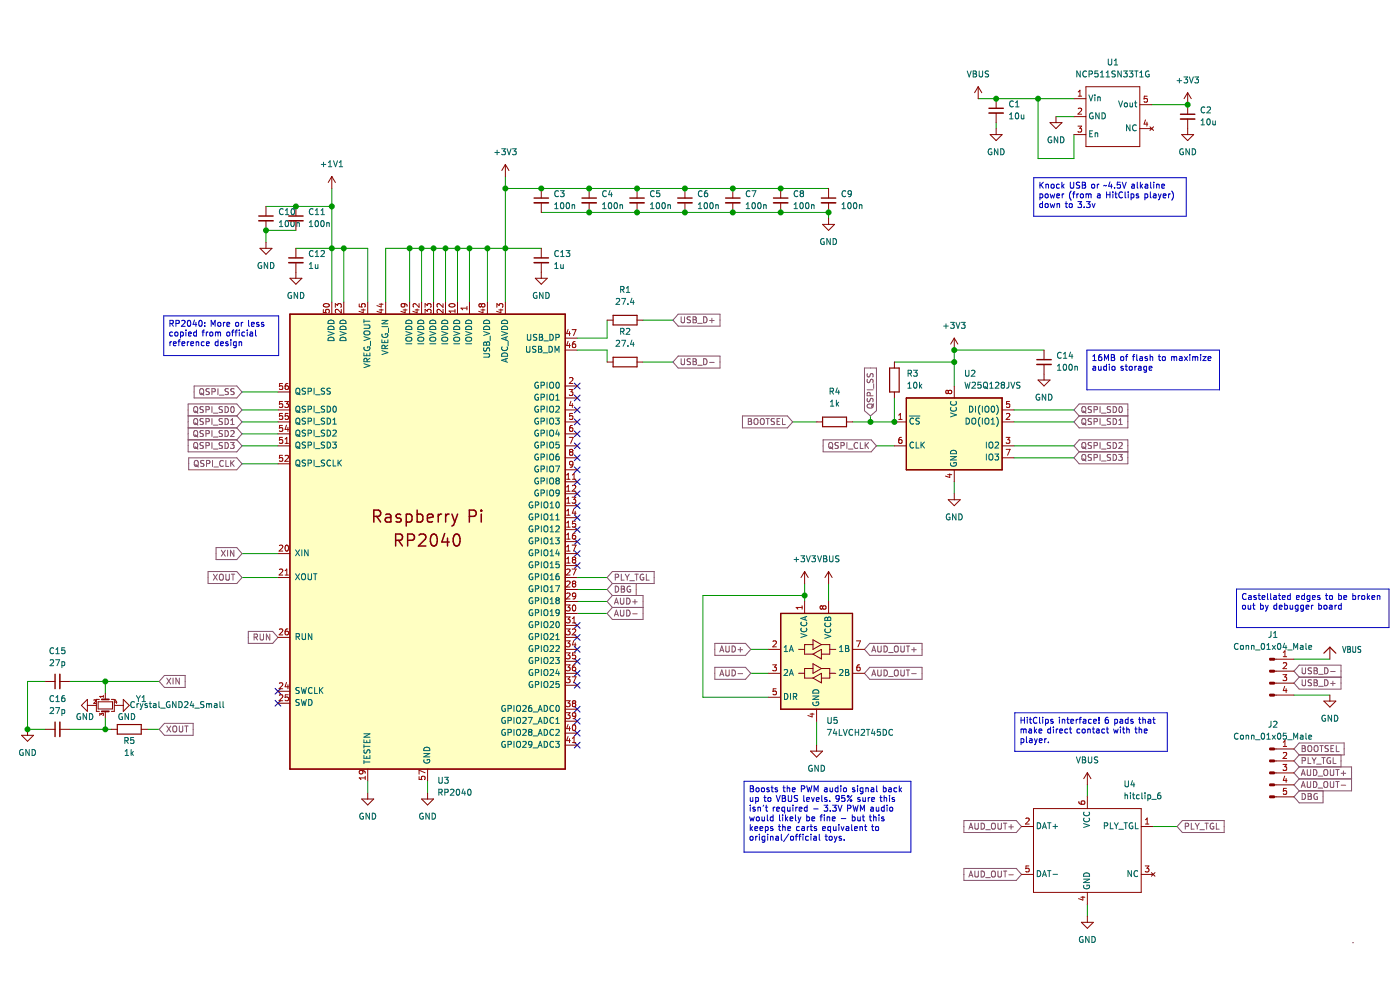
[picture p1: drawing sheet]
<svg xmlns="http://www.w3.org/2000/svg" width="297mm" height="210mm" viewBox="0 0 297 210" stroke-linecap="round" stroke-linejoin="round" font-family="sans-serif">
<path d="M0 0h296.9v210h-296.9z" fill-rule="evenodd" fill="#fff" stroke="#fff" stroke-width=".35"/>
<path d="M286.9 200h.1" fill="none" stroke="#844b68" stroke-width=".21"/>
<g fill="#ffffc2" stroke="#ffffc2" stroke-width=".35">
<path d="M61.5 66.6h58.4v96.5h-58.4z" fill-rule="evenodd"/>
<path d="M165.6 130.1h15.3v20.3h-15.3z" fill-rule="evenodd"/>
<path d="M192.3 84.4h20.3v15.3h-20.3z" fill-rule="evenodd"/>
</g>
<path d="M61.5 66.6h58.4v96.5h-58.4zM130.1 66.9h5v2h-5zM130.1 75.8h5v2h-5zM188.7 78.1h2.1v5h-2.1zM174.5 88.5h5.1v2h-5.1zM192.3 84.4h20.3v15.3h-20.3zM165.6 130.1h15.3v20.3h-15.3zM280.9 138.6l1.2-1.3 1.3 1.3M24.9 153.7h5.1v2h-5.1z" fill="none" stroke="#840000" stroke-width=".25"/>
<g fill="none" stroke="#000084" stroke-width=".21">
<path d="M121.8 83.8l1.3 1.2M121.8 81.3l1.3 1.2M121.8 86.3l1.3 1.3M121.8 91.4l1.3 1.2M121.8 88.9l1.3 1.2M121.8 96.5l1.3 1.2M121.8 94l1.3 1.2M121.8 99l1.3 1.3M123.1 83.8l-1.3 1.2M123.1 81.3l-1.3 1.2M123.1 86.3l-1.3 1.3M123.1 91.4l-1.3 1.2"/>
<path d="M123.1 88.9l-1.3 1.2M123.1 96.5l-1.3 1.2M123.1 94l-1.3 1.2M123.1 99l-1.3 1.3M121.8 119.4l1.3 1.2M121.8 116.8l1.3 1.2M121.8 114.3l1.3 1.2M121.8 111.7l1.3 1.3M121.8 106.7l1.3 1.2M121.8 101.6l1.3 1.2M121.8 104.1l1.3 1.2M121.8 109.2l1.3 1.2"/>
<path d="M123.1 119.4l-1.3 1.2M123.1 116.8l-1.3 1.2M123.1 114.3l-1.3 1.2M123.1 111.7l-1.3 1.3M123.1 106.7l-1.3 1.2M123.1 101.6l-1.3 1.2M123.1 104.1l-1.3 1.2M123.1 109.2l-1.3 1.2M121.8 139.7l1.3 1.2M121.8 134.6l1.3 1.2M121.8 137.1l1.3 1.3M121.8 132.1l1.3 1.2"/>
<path d="M123.1 139.7l-1.3 1.2M123.1 134.6l-1.3 1.2M123.1 137.1l-1.3 1.3M123.1 132.1l-1.3 1.2M58.4 146l1.2 1.2M58.4 148.6l1.2 1.2M59.6 146l-1.2 1.2M59.6 148.6l-1.2 1.2M121.8 157.4l1.3 1.3M121.8 144.8l1.3 1.2M121.8 149.8l1.3 1.3M121.8 152.4l1.3 1.2"/>
<path d="M121.8 154.9l1.3 1.2M121.8 142.2l1.3 1.2M123.1 157.4l-1.3 1.3M123.1 144.8l-1.3 1.2M123.1 149.8l-1.3 1.3M123.1 152.4l-1.3 1.2M123.1 154.9l-1.3 1.2M123.1 142.2l-1.3 1.2"/>
</g>
<g fill="none" stroke="#009600" stroke-width=".21">
<path d="M70.4 40v24.1M107.2 40h68.6M107.2 37.4v26.7M207.5 20.9h20.3M211.3 26v1.3M220.2 20.9v12.7h7.6v-5M224 24.7h3.8M244.3 22.2h7.7M56.4 43.8h14M62.8 52.7h15.2v11.4M62.8 48.9h-6.4v2.5M72.9 52.7v11.4"/>
<path d="M86.9 52.7v11.4M89.4 52.7v11.4M92 52.7v11.4M94.5 52.7v11.4M97.1 52.7v11.4M99.6 52.7v11.4M103.4 52.7v11.4M114.8 52.7h-33v11.4M114.8 45.1h61v1.2M122.4 74.3h6.4v2.5M128.8 67.9v3.8h-6.4M136.4 67.9h6.4"/>
<path d="M136.4 76.8h6.4M189.7 76.8h12.7M221.5 74.3h-19.1v7.6M51.3 94.6h7.7M51.3 98.4h7.7M51.3 89.5h7.7M51.3 92h7.7M51.3 87h7.7M51.3 83.1h7.7M168.2 89.5h5M184.7 88.2v1.3M185.9 94.6h3.8"/>
<path d="M189.7 84.4v5.1h-8.8M215.1 94.6h12.7M215.1 89.5h12.7M215.1 87h12.7M215.1 97.1h12.7M51.3 117.4h7.7M202.4 102.2v2.5M51.3 122.5h7.7M122.4 122.5h6.4M122.4 127.6h6.4M122.4 125h6.4M122.4 130.1h6.4"/>
<path d="M159.3 137.7h3.8M170.7 126.3h-21.6v21.6h14M170.7 123.8v3.8M175.8 123.8v3.8M274.5 139.8h7.6M9.6 144.5h-3.8v10.2h3.8M14.7 154.7h8.9M14.7 144.5h19.1M22.3 144.5v2.6M22.3 152.2v2.5M31.2 154.7h2.6M159.3 142.8h3.8"/>
<path d="M173.2 153v5.1M274.5 147.4h7.6M78 165.7v2.5M90.7 165.7v2.5M230.7 166.4v2.6M244.6 175.3h5.1M230.7 191.8v2.6"/>
</g>
<g fill="none" stroke="#0000c2" stroke-width=".21">
<path d="M219.3 37.7h32.3v8.2h-32.3zM220.6 38.6v1.3M220.8 39.2l.5 .7M221.3 38.6l-.7 .8M221.9 39.2l.5-.1v.8M221.9 39.1v.8M223 39.2l.2-.1 .4 .1-.1 .7-.5-.1zM224.7 39.1h-.3l-.3 .2 .1 .6h.5M225.3 38.6v1.3M225.4 39.4l.4 .5M225.8 39.1l-.5 .5M227.1 38.6v1.1l.2 .2h.4l.1-.2v-1.1"/>
<path d="M229.1 38.7l-.7 .1v.3l.5 .3 .2 .3-.3 .2h-.5M229.6 38.6h.4l.3 .3-.3 .4 .3 .1v.3l-.2 .2h-.5zM229.6 39.3h.4M231.7 39.1h.3l.2 .2v.4l-.2 .2-.4-.2zM232.8 39.1v.8M233.1 39.1l-.3 .2M234.8 39.3l-.7 .1M235.5 38.6l-.3 .9h.8M235.8 39.1v.8M236.4 39.8v.1M237.7 38.6h-.7v.7l.6-.1 .1 .6-.2 .1-.5-.1M238.1 38.6l.4 1.3 .4-1.3"/>
<path d="M240.1 39.1h.5l.1 .8M240.7 39.4l-.7 .2 .2 .3h.5M241.3 38.6v1.1l.1 .2M241.9 38.6v1.3M242 39.4l.4 .5M242.4 39.1l-.5 .5M243 39.1h.4l.1 .8M243.5 39.4l-.6 .2 .2 .3h.4M244.1 38.6v1.1l.2 .2M244.8 38.6v.2M244.8 39.1v.8M245.4 39.2l.5-.1v.8"/>
<path d="M245.4 39.1v.8M246.5 39.5l.6-.1-.1-.3h-.4l-.1 .2v.6h.5M220.6 41.2l.4-.1 .2 .3-.1 .5h-.5M220.6 41.1v1.3M221.2 42.8v1.2M221.2 43.2h-.4l-.2 .2 .1 .6h.5M221.8 43.3l.1-.1 .4 .1-.1 .7-.4-.1zM221.8 41.3l.1-.2 .4 .2-.1 .6h-.4zM222.8 41.1l.2 .9 .3-.6 .2 .6 .3-.9M222.8 43.2l.2 .8 .3-.6 .2 .6 .3-.8M224.2 41.6l.6-.2-.1-.2-.3-.1-.2 .2v.6h.5M224.2 43.3l.5-.1 .1 .8"/>
<path d="M224.2 43.2v.8M225.3 41.1v.9M225.7 41.1l-.4 .3M226 43.2h.5M226.2 42.8v1.1l.3 .1M226.9 43.3l.2-.1 .3 .1v.7l-.5-.1zM227.2 40.5a1.46 1.46 0 0 0 0 2M227.5 41.1h.5M228 40.7l-.3 .2v1.1M228.5 41.1v.9M228.7 42.8h.8l-.5 .4 .4 .2v.5l-.2 .1-.5-.1M228.8 41.1l-.3 .3"/>
<path d="M229.2 41.3l.2-.2 .4 .2-.1 .6h-.5zM230 43.9v.1M230.4 41.1v.9M230.4 41.3l.3-.2 .2 .2M230.5 42.8h.8l-.5 .4 .4 .2v.5l-.2 .1-.5-.1M230.9 41.3v.7M230.9 41.3l.2-.2 .3 .1 .1 .8M231.7 43.2l.3 .8 .3-.8M232.8 41.2h.5l.1 .8M233.4 41.4l-.6 .3 .2 .3 .4-.1M234.8 40.7v1.3M234.8 41.3h.7"/>
<path d="M235.5 40.7v1.3M236.1 40.7v.1M236.1 41.1v.9M236.5 41.1h.5M236.7 40.7v1.1l.3 .2M238.1 40.8a.56 .56 0 0 0-.8 .5 .56 .56 0 0 0 .8 .6M238.7 40.7v1.1l.2 .2M239.3 40.7v.1M239.3 41.1v.9M240 41.2l.3-.1 .3 .3-.2 .5h-.4M240 41.1v1.3M241.5 41.2l-.3-.1-.2 .2 .1 .2 .4 .1v.3h-.5"/>
<path d="M242.9 41.2l.4-.1 .2 .3-.1 .5h-.5M242.9 41.1v1.3M244 40.7v1.1l.2 .2M244.7 41.2h.5v.8M245.2 41.4l-.6 .3 .2 .3 .4-.1M245.7 41.1l.3 .9M246 42l-.3 .4M246.3 41.1l-.3 .9M246.8 41.6l.6-.2-.1-.2-.4-.1-.1 .2v.6h.5M247.9 41.1v.9M248.3 41.1l-.4 .3M248.6 40.5a1.46 1.46 0 0 1 0 2"/>
<path d="M34.7 67h24.4v8.4h-24.4zM36.1 68.6h.6v-.5l-.6-.1v1.2M36.1 72.5v.8M36.4 68.6l.4 .6M36.4 72.5l-.3 .2M36.6 70.5l-.4-.1-.2 .3 .1 .5h.5M36.8 72.9l.6-.1-.1-.2-.3-.1-.2 .2v.6h.5M37.1 70.6l.2-.2 .4 .2-.1 .6h-.5zM37.3 68.6h.6l.1-.5-.7-.1v1.2M37.7 72.5h.5M38.2 72.1l-.3 .1v1.1M38.3 70.5l.4-.1 .2 .3-.1 .5h-.5"/>
<path d="M38.3 70.4v1.3M38.5 68.1l.5-.1 .3 .3-.8 .9h.8M38.6 72.9l.6-.1-.1-.2-.3-.1-.2 .2 .1 .6h.4M39.4 70v.1M39.4 70.4v.9M39.7 72.5v.8M39.9 68.1l.1-.1a.68 .68 0 0 1 .5 .6 .68 .68 0 0 1-.5 .6l-.3-.5zM40 70.9l.6-.2-.1-.2-.3-.1-.2 .2v.6h.5M40.1 72.5l-.4 .2M40.5 72.9l.6-.1-.1-.2-.3-.1-.2 .2v.6h.5M41.3 67.9l-.3 .9h.7M41.6 68.4v.8"/>
<path d="M41.6 72.6h.5l.1 .7M41.6 72.5v.8M41.7 70.5l-.4-.1-.2 .3 .1 .5h.5M41.7 70v1.3M42.3 68.1l.2-.1a.68 .68 0 0 1 .4 .6 .68 .68 0 0 1-.4 .6l-.3-.5zM42.9 70.4h.4M43.3 72.6l-.4-.1-.2 .2 .1 .6h.5M43.3 70l-.3 .2v1.1M43.4 68.4v.2M43.4 69.1v.1M43.8 70.4v.9M43.8 72.9l.6-.1-.1-.2-.3-.1-.2 .2 .1 .6h.4"/>
<path d="M44.1 70.4l-.3 .3M44.6 70.6l.1-.2 .4 .2-.1 .6h-.4zM44.8 69.2v-1.2l.4 .9 .4-.9v1.2M45.7 70.6l.4-.2 .1 .2M45.7 70.4v.9M46.2 68.5l.2-.1 .4 .1-.1 .7-.5-.1zM46.2 70.6l.2-.2 .3 .1 .1 .8M46.2 70.6v.7M46.3 72.6l-.4-.1-.3 .2 .2 .6h.5M46.3 72.1v1.2M46.8 72.9l.6-.1-.1-.2-.3-.1-.2 .2 .1 .6h.4M47.4 68.4v.8"/>
<path d="M47.8 68.4l-.4 .2M48.1 68.8l.6-.1v-.3h-.4l-.2 .2 .1 .6h.5M48.2 70.6l.1-.2 .4 .2-.1 .6h-.4zM48.4 72.6l-.3-.1-.2 .2v.2l.5 .1v.3h-.5M49 72.1v.1M49 72.5v.8M49.1 70.4h.5M49.6 70l-.3 .2v1.1M49.9 70.4h.4M50 68.5l.2-.1 .4 .1-.1 .7-.5-.1zM50.1 72.6l-.3-.1-.3 .2 .1 .6h.5M50.1 72.5v1l-.2 .3-.3-.1"/>
<path d="M50.3 70l-.3 .2v1.1M50.7 72.6h.5l.1 .7M50.7 72.5v.8M50.8 70v.1M50.8 70.4v.9M51.2 68.4v.8M51.5 68.4l-.3 .2M51.9 70.5l-.4-.1-.2 .3 .1 .5h.5M52.5 70v.1M52.5 70.4v.9M52.7 68v1l.2 .2M53.1 70.5h.4l.1 .8"/>
<path d="M53.3 68.8l.6-.1v-.3h-.4l-.2 .2 .1 .6h.5M53.6 70.7l-.6 .3 .2 .3 .4-.1M54.2 70v1.1l.2 .2M54.9 68.4h-.3l-.2 .2 .1 .1 .4 .2v.3h-.5M55.9 68.4h-.3l-.1 .2v.1l.4 .2v.3h-.4M230.6 74.3h28.1v8.4h-28.1zM231.8 76.5h.8M231.8 75.6l.4-.4v1.3M231.9 77.8h.5v.7M232.4 78l-.6 .2 .2 .3h.4M233 77.7l.1 .8 .5-.1M233.6 77.7v.8"/>
<path d="M233.6 75.2l-.3 .1-.2 .2-.1 .7 .3 .3 .4-.1-.1-.6-.3-.1-.3 .2M234.3 76.5v-1.3l.4 .9 .5-.9v1.3M234.7 77.3v1.2M234.7 77.8l-.3-.1-.3 .2 .1 .6h.5M235.3 77.3v.1M235.3 77.7v.8M235.8 75.2h.4l.2 .3-.2 .3 .2 .1 .1 .3-.3 .3h-.4zM235.8 75.8h.4M235.9 77.8l.2-.1 .4 .1-.1 .7-.5-.1zM237.8 75.8l.2-.2 .3 .2v.6h-.5zM238.3 77.8l-.3-.1-.2 .2 .1 .2 .4 .1v.3h-.5M238.7 77.7h.5"/>
<path d="M238.8 75.6h.4M238.9 77.3v1.1l.3 .1M239.2 75.2l-.3 .2v1.1M239.6 77.8l.2-.1 .3 .1v.7l-.5-.1zM240.2 75.6h.5M240.7 75.2l-.3 .2v1.1M240.8 77.7v.8M241.1 77.7l-.3 .2M241.2 75.2v1.1l.1 .2M241.5 77.8h.5l.1 .7M241.8 75.7h.5l.1 .8M242.1 78l-.6 .2 .2 .3h.4"/>
<path d="M242.4 75.9l-.6 .3 .1 .3 .5-.1M243.2 77.8l-.3-.1-.3 .2 .1 .6h.5M243.2 77.7v1l-.2 .3-.3-.1M243.4 75.7l-.3-.1-.2 .2 .1 .2 .4 .1v.3h-.5M243.8 78.1l.6-.1-.1-.2-.3-.1-.2 .2v.6h.5M244 75.2v1.3M244 75.8l.5-.1v.8M245.7 75.6h.5M245.9 75.2v1.1l.3 .2M246.6 75.8l.2-.2 .4 .2-.1 .6h-.5zM248.5 75.8l.4-.2 .2 .2M248.5 75.6v.9"/>
<path d="M249.1 75.8l.2-.2 .3 .1v.8M249.1 75.8v.7M250.2 75.7h.5l.1 .8M250.8 75.9l-.6 .3 .2 .3 .4-.1M251.3 75.6l.6 .9M251.9 75.6l-.6 .9M252.4 75.2v.1M252.4 75.6v.9M253 75.8l.4-.2 .2 .2M253 75.6v.9M253.6 75.8l.1-.2 .3 .1 .1 .8M253.6 75.8v.7"/>
<path d="M254.7 75.2v.1M254.7 75.6v.9M255.2 75.6h.7l-.7 .9h.7M256.3 76.1l.6-.2-.1-.2-.3-.1-.2 .2v.6h.5M262.3 124.9h32.4v8.2h-32.4zM263.6 128.5l.2-.1 .4 .1-.1 .7-.5-.1zM264.4 126a.56 .56 0 0 0-.8 .5 .56 .56 0 0 0 .8 .5M264.8 128.4v.8l.5-.1M264.9 126.4h.5v.8M265.3 128.4v.8M265.4 126.6l-.6 .3 .2 .3 .4-.1M265.7 128.4h.5"/>
<path d="M265.9 128v1l.3 .2M266.5 126.4l-.3-.1-.2 .2 .1 .2 .4 .1v.3h-.5M266.9 126.3h.5M267.1 125.9v1.1l.3 .2M267.4 128.4h.4l.2 .2-.1 .6h-.5M267.4 128v1.2M267.7 126.7l.6-.1v-.2l-.4-.1-.2 .2 .1 .6h.5M268.4 128.4l.3 .8M268.7 129.2l-.3 .5M268.9 125.9v1.1l.2 .2M269 128.4l-.3 .8M269.6 125.9v1.1l.1 .2"/>
<path d="M270.2 126.4h.5l.1 .8M270.8 126.6l-.6 .3 .1 .3 .5-.1M270.8 128.4h-.3l-.3 .2 .2 .6h.4M270.8 128v1.2M271.2 126.3h.5M271.4 125.9v1.1l.3 .2M271.4 128.8l.6-.1-.1-.3h-.3l-.2 .2v.6h.5M272 126.7l.6-.1v-.2l-.4-.1-.2 .2 .1 .6h.5M272.5 128.4h.4l.2 .2-.1 .6h-.5M272.5 128v1.2M273.7 128.4v.8l.5-.1M273.7 126.4l-.3-.1-.3 .3 .1 .5h.5"/>
<path d="M273.7 125.9v1.3M274.2 128.4v.8M275 126.7l.6-.1v-.2l-.4-.1-.2 .2 .1 .6h.5M275.4 128.4v1l-.3 .3-.3-.1M275.4 128.4h-.4l-.2 .2 .1 .6h.5M276.5 128.4h-.3l-.3 .2 .1 .6h.5M276.5 128.4v1l-.2 .3-.3-.1M276.7 126.4l-.3-.1-.3 .3 .1 .5h.5M276.7 125.9v1.3M277.1 128.8l.6-.1-.1-.3h-.4l-.1 .2v.6h.5M277.9 126.3v1.1l-.3 .2-.3-.1M277.9 126.4l-.4-.1-.2 .3 .1 .5h.5"/>
<path d="M278.2 128.4v.8M278.4 126.7l.6-.1v-.2l-.4-.1-.2 .2 .1 .6h.5M278.6 128.4l-.4 .2M279.8 128.4h.3l.3 .2-.2 .6h-.4M279.8 128v1.2M280 126.4l-.3-.1-.2 .2 .1 .2 .4 .1v.3h-.5M281 128.4h.3l.2 .2v.4l-.2 .2-.4-.2zM281.2 126.3h.5M281.4 125.9v1.1l.3 .2M282.1 128.4h.4l.1 .8M282.1 126.4l.2-.1 .3 .1v.7l-.5-.1zM282.6 128.7l-.6 .2 .2 .3h.4"/>
<path d="M283.2 128.4v.8M283.6 128.4l-.4 .2M284 126.4l.4-.1 .2 .3-.1 .5h-.5M284 125.9v1.3M284.5 128.4h-.3l-.3 .2 .2 .6h.4M284.5 128v1.2M285.1 126.7l.6-.1-.1-.2-.3-.1-.2 .2v.6h.5M287 126.4l.4-.1 .2 .3-.1 .5h-.5M287 125.9v1.3M288.1 126.3v.9M288.5 126.3l-.4 .3M289 126.4l.3-.1 .2 .3v.3l-.2 .3-.4-.3z"/>
<path d="M290.1 125.9v1.3M290.2 126.7l.4 .5M290.6 126.3l-.5 .5M291 126.7l.6-.1v-.2l-.4-.1-.2 .2 .1 .6h.5M292.2 126.4h.5v.8M292.2 126.3v.9M215.3 151.2h32.3v8.2h-32.3zM216.6 156.8l.4-.1 .2 .2-.1 .6h-.5M216.6 152.2v1.2M216.6 154.6v.9M216.6 156.7v1.3M216.6 152.8h.7"/>
<path d="M216.6 154.8l.4-.2 .1 .2M217.1 154.8l.2-.2 .3 .1 .1 .8M217.1 154.8v.7M217.3 152.2v1.2M217.8 156.3v1.1l.1 .1M217.9 152.2v.1M217.9 152.6v.8M218.3 154.7h.5v.8M218.4 152.6h.4M218.4 156.8h.5l.1 .7M218.5 152.2v1l.3 .2M218.8 154.9l-.6 .3 .2 .3 .4-.1"/>
<path d="M219 157l-.6 .2 .1 .3h.5M219.4 154.2v1.3M219.4 156.7l.3 .8M219.6 155l.3 .5M219.7 157.5l-.3 .5M219.9 154.6l-.5 .5M220 152.3a.56 .56 0 0 0-.8 .5 .56 .56 0 0 0 .8 .5M220 156.7l-.3 .8M220.4 155.1l.6-.2v-.2l-.4-.1-.2 .2 .1 .6h.5M220.5 157.1l.6-.1-.1-.2-.3-.1-.2 .2v.6h.5M220.5 152.2v1l.2 .2M221.2 152.2v.1"/>
<path d="M221.2 152.6v.8M221.6 156.7v.8M221.8 152.6h.4l.2 .2-.1 .6h-.5M221.8 152.6v1.3M222 156.7l-.4 .2M222.4 157.4v.1M222.9 154.7l-.4-.1-.2 .3 .1 .5h.5M222.9 154.2v1.3M223.4 152.6h-.3l-.2 .2 .1 .1 .4 .2v.3h-.5M223.5 154.2v.1M223.5 154.6v.9M224.1 154.6v.9"/>
<path d="M224.4 154.6l-.3 .3M224.7 152.2v.1M224.7 152.6v.8M224.8 155.1l.6-.2-.1-.2-.3-.1-.2 .2 .1 .6h.4M225.3 152.7l.5-.1 .1 .8M225.3 152.6v.8M226.3 152.6h.5M226.5 154.7l-.4-.1-.2 .3 .1 .5h.5M226.5 152.2v1l.3 .2M226.9 154.6h.4M227 154.2v1.1l.3 .2M227.2 153l.6-.1-.1-.3h-.4l-.1 .2v.6h.5"/>
<path d="M228.3 152.6v.8M228.7 152.6l-.4 .2M228.9 152.6h.5M229.1 154.7l-.4-.1-.2 .3 .1 .5h.5M229.4 152.2l-.3 .1v1.1M229.6 154.8l.2-.2 .4 .2-.1 .6h-.5zM229.8 152.6h.5l.1 .8M230.4 152.9l-.6 .2 .1 .3h.5M230.8 154.8l.4-.1 .1 .8M230.8 154.6v.9M231.5 152.6h-.3l-.3 .2 .1 .6h.5M231.7 154.6h.5"/>
<path d="M231.9 154.2v1.1l.3 .2M232 153l.6-.1-.1-.3h-.3l-.2 .2 .1 .6h.4M232.6 154.7h.5l.1 .8M233.1 153.3v.1M233.1 152.2v.7M233.2 154.9l-.6 .3 .2 .3 .4-.1M234.3 154.7l-.3-.1-.3 .3 .1 .5h.5M234.7 154.6h.5M234.9 154.2v1.1l.3 .2M235.1 152.2h-.4l-.2 .3v.7l.2 .2 .4-.1v-.6l-.4-.1-.2 .3M236.2 154.6l.3 .9 .2-.6 .3 .6 .2-.9M236.5 152.6h.3l.3 .2-.1 .6h-.5"/>
<path d="M236.5 152.6v1.3M237.6 152.6h.5l.1 .8M237.7 154.2v.1M237.7 154.6v.9M238.1 154.6h.5M238.2 152.9l-.6 .2 .2 .3h.4M238.3 154.2v1.1l.3 .2M239 154.8l.5-.1 .1 .8M239 154.2v1.3M239.3 152.6h-.3l-.3 .2 .1 .6h.5M239.3 152.2v1.2M240.4 152.6h-.3l-.2 .2v.1l.5 .2v.3h-.5"/>
<path d="M240.8 154.6h.4M240.9 154.2v1.1l.3 .2M241.5 152.6h.5M241.7 154.8l.4-.1 .1 .8M241.7 154.2v1.3M241.7 152.2v1l.3 .2M242.4 152.7l.5-.1 .1 .8M242.4 152.2v1.2M242.7 155.1l.7-.2-.1-.2-.4-.1-.2 .2 .1 .6h.5M243.6 152.6h.5v.8M244.1 152.9l-.6 .2 .2 .3h.4M244.6 152.6h.4"/>
<path d="M244.7 152.2v1l.3 .2M157.8 165.7h35.4v15.1h-35.4zM159 173.3l.3 .8 .2-.6 .3 .6 .2-.8M159.2 177.5l.1-.1 .4 .1-.1 .7-.4-.1zM159.2 166.7h.4l.2 .2-.2 .4 .2 .1 .1 .3-.3 .3h-.4zM159.2 169.2v.7h.5M159.2 170.8v.1M159.2 171.2v.9M159.2 174.9v1.3M159.2 167.3h.4M159.3 175.7l.3 .5M159.6 175.3l-.4 .5"/>
<path d="M159.7 169.2v.8M160.1 175.8l.6-.2v-.2l-.4-.1-.2 .2 .1 .6h.5M160.2 171.3l-.3-.1-.2 .2 .1 .2 .4 .1v.3h-.5M160.3 169.2h.4l.2 .2-.1 .5h-.5M160.3 169.2v1.2M160.3 177.4v.8M160.4 167.2l.2-.1 .4 .1-.1 .7-.5-.1zM160.5 173.4l.2-.1 .3 .1v.7l-.5-.1zM160.7 177.4l-.4 .2M160.8 171.3h.5v.8M160.8 171.2v.9M161.1 177v.1"/>
<path d="M161.1 177.4v.8M161.2 175.8l.6-.2v-.2l-.4-.1-.2 .2 .1 .6h.5M161.6 167.2l.2-.1 .3 .1v.7l-.5-.1zM161.6 173.3l.1 .8 .5-.1M162 170.8l-.1 .2M162 169.2h.5M162.2 173.3v.8M162.2 168.7v1.1l.3 .2M162.2 177.4v1l-.2 .3-.3-.1M162.2 177.5l-.3-.1-.3 .2 .2 .6h.4M162.4 175.4l.3-.1 .3 .3-.1 .5h-.5M162.4 171.2h.5"/>
<path d="M162.4 175.3v1.3M162.5 170.8v1.1l.4 .2M162.8 172.9v1l.2 .2M162.9 177v.1M162.9 177.4v.8M162.9 169.3l.2-.1 .4 .1-.1 .6h-.5zM163.2 167.2l-.3-.1-.2 .2v.2l.5 .1v.3h-.5M163.5 177.5h.4l.1 .7M163.5 177.4v.8M163.6 167.1h.5M163.8 166.7v1.1l.3 .2M163.9 175.4l-.3-.1-.1 .2v.2l.4 .1v.3h-.4"/>
<path d="M164 173.3h-.4l-.2 .2 .1 .6h.5M164 172.9v1.2M164 171.2v.9M164.4 171.2l-.4 .3M164.6 177.5h.5v.7M164.7 168.7l.4 1.3 .4-1.3M164.8 171.6l.6-.1-.1-.2-.4-.1-.1 .2v.6h.5M164.9 167.2l-.3-.1-.2 .2 .1 .2 .4 .1v.3h-.5M165.1 175.3h.5M165.1 177.7l-.6 .2 .2 .3h.4M165.3 174.9v1.1l.3 .2M165.4 172.9v1l.1 .2"/>
<path d="M165.8 177v1.1l.1 .1M165.9 168.7h.5l.2 .3-.2 .3 .2 .2 .1 .3-.3 .2h-.5zM165.9 169.3h.5M166 172.9v.1M166 173.3v.8M166 175.5l.5-.1 .1 .8M166 174.9v1.3M166.1 167.1h.5M166.3 166.7v1.1l.3 .2M166.5 171.3l-.4-.1-.2 .3 .1 .5h.5M166.5 171.2v1.3M166.6 172.9v1.2"/>
<path d="M166.8 173.6l.3 .5M167 167.2h.5v.8M167 166.7v1.3M167.1 171.2v.8l.5-.1M167.1 173.3l-.5 .5M167.1 175.8l.6-.2v-.2l-.4-.1-.2 .2 .1 .6h.5M167.2 168.7v1.1l.3 .2 .3-.1 .1-.1v-1.1M167.3 176.9l-1.1 1.6M167.6 173.7l.6-.1-.1-.3h-.3l-.2 .2 .1 .6h.4M167.6 171.2v.9M167.7 177.5l.2-.1 .4 .1-.1 .7-.5-.1zM168.1 167.5l.6-.1-.1-.2-.3-.1-.2 .2v.6h.5"/>
<path d="M168.2 170.8v.1M168.2 171.2v.9M168.7 177.4h.5M168.8 172.9v1l.1 .2M168.8 171.2v.9M169.2 171.2l-.4 .3M169.2 177l-.3 .1v1.1M169.2 168.8l-.7 .1v.3l.6 .3 .1 .3-.2 .2-.5-.1M169.3 173.3l.3 .8M169.4 177.4h.5M169.5 171.6l.6-.1v-.2l-.4-.1-.2 .2 .1 .6h.5M169.6 175.4l-.4-.1-.2 .3 .1 .5h.5"/>
<path d="M169.6 174.1l-.3 .4M169.9 173.3l-.3 .8M169.9 177l-.3 .1v1.1M170 167.3h.6l.1-.5-.7-.1v1.3M170.1 175.4h.5l.1 .8M170.3 177v.1M170.3 177.4v.8M170.5 168.7v1.1l.2 .2M170.7 175.6l-.6 .3 .1 .3 .5-.1M171.1 169.6l.6-.1v-.3h-.4l-.2 .1 .1 .6h.5M171.1 173.3h.4l.3 .2-.2 .6h-.5M171.1 172.9v1.2"/>
<path d="M171.1 166.7l.3 1.3 .3-1 .2 1 .3-1.3M171.2 171.3l-.3-.1-.3 .3 .1 .5h.5M171.2 170.8v1.3M171.3 175.3v.9M171.5 177.5l-.4-.1-.2 .2 .1 .6h.5M171.6 175.3l-.3 .3M171.9 175.3h.5M172 177v.1M172 177.4v.8M172.1 174.9v1.1l.3 .2M172.2 169.2l.3 .8 .3-.8M172.2 173.7l.6-.1v-.3h-.4l-.2 .2 .1 .6h.5"/>
<path d="M172.6 171.6h1M172.6 177.5h.5l.1 .7M172.7 168v-1.3l.4 .9 .5-.9v1.3M173.2 169.6l.6-.1-.1-.3h-.3l-.2 .1v.6h.5M173.2 177.7l-.6 .2 .2 .3h.4M173.2 175.4l-.3-.1-.2 .2 .1 .2 .4 .1v.3h-.5M173.8 177v1.1l.2 .1M174 173.3h.4M174.3 168.7v1.1l.2 .2M174.4 172.9l-.3 .1v1.1M174.5 175.8l.6-.2v-.2l-.4-.1-.2 .2 .1 .6h.5M174.8 170.8h.8l-.4 .5 .3 .1v.5l-.1 .2-.6-.2"/>
<path d="M174.9 172.9v.1M174.9 173.3v.8M174.9 167.2h.5l.1 .8M175 177.4h.5M175.2 177v1.1l.3 .1M175.4 169.2h-.3l-.2 .1 .1 .2 .4 .1v.3h-.5M175.5 167.4l-.6 .3 .2 .3 .4-.1M175.5 173.3v.8M175.5 173.4l.5-.1v.8M175.9 177.5l.2-.1 .4 .1-.1 .7-.5-.1zM176 169.9v.1M176.1 167.1v.8l.5-.1"/>
<path d="M176.1 171.9v.2M176.2 175.4l-.4-.1-.2 .3 .1 .5h.5M176.2 175.3v1.3M176.6 173.7l.6-.1-.1-.3h-.4l-.1 .2v.6h.5M176.6 167.1v.9M176.6 170.8h.8l-.4 .5 .4 .1v.5l-.2 .2-.6-.2M176.8 175.3l.1 .8h.5M177 177.4l.3 .8M177.3 178.2l-.3 .5M177.4 175.3v.9M177.6 177.4l-.3 .8M177.8 167.2l-.4-.1-.2 .2 .1 .6h.5"/>
<path d="M177.8 166.7v1.3M177.8 170.8l.4 1.3 .4-1.3M178 174.9v.1M178 175.3v.9M178.1 169.3l-.3 .2h-.4v-.6l.4-.2 .3 .3-.1 .7-.2 .2-.4 .1M178.4 166.7v.1M178.4 167.1v.9M178.4 175.3l.3 .9 .3-.9M178.5 173.6h.9M178.5 177.5l-.3-.1-.2 .2 .1 .2 .4 .1v.3h-.5M179 167.2l.2-.1 .3 .1v.7l-.5-.1zM179.1 178.1v.1"/>
<path d="M179.2 168.7h-.6l-.1 .6h.6l.1 .6-.2 .1-.5-.1M179.5 175.4h.5l.1 .8M179.8 171.5l.6-.1 .1-.5-.7-.1v1.3M180.1 175.6l-.6 .3 .1 .3 .5-.1M180.7 174.9v1.1l.2 .2M180.7 168.7l-1 1.3M180.8 173.3h.4l.2 .2-.1 .6h-.5M180.8 172.9v1.2M181 170.8l.3 1.3 .2-.9 .2 .9 .3-1.3M181.3 175.8l.6-.2-.1-.2-.3-.1-.2 .2v.6h.5M181.3 167.2l-.3-.1-.2 .2 .1 .2 .4 .1v.3h-.5M181.9 166.7v.1"/>
<path d="M181.9 167.1v.9M182 173.3v.8l.5-.1M182.4 175.3v.9M182.4 175.5l.5-.1 .1 .8M182.4 169.2h-.3l-.1 .1v.2l.4 .1v.3h-.4M182.5 173.3v.8M182.5 172.1v-1.3l.4 .9 .5-.9v1.3M182.9 173.3h.5M183 169.2l.1 .7h.5M183.1 167.2l-.4-.1-.2 .2 .1 .6h.5M183.1 167.1v1l-.3 .3-.3-.1M183.1 172.9v1l.3 .2"/>
<path d="M183.4 175.3h.5M183.6 174.9v1.1l.3 .2M183.6 169.2v.8M183.7 167.2h.5v.8M183.7 167.1v.9M184.2 169.2v.8M184.4 173.3h.5M184.6 169.2l-.4 .2M184.6 172.9v1l.3 .2M184.7 171.3h.5l.1 .8M184.8 167.2h.5l.1 .8M184.9 175.3h.5"/>
<path d="M184.9 169.6l.6-.1v-.3h-.4l-.2 .1 .1 .6h.5M185.1 174.9v1.1l.3 .2M185.3 171.5l-.6 .3 .2 .3 .4-.1M185.3 173.4l.5-.1 .1 .8M185.3 172.9v1.2M185.4 167.4l-.6 .3 .1 .3 .5-.1M185.8 175.5l.2-.2 .3 .2v.6h-.5zM185.9 171.2v.8l.5-.1M186 166.7v1.1l.2 .2M186.4 171.2v.9M186.5 172.9v.1M186.5 173.3v.8"/>
<path d="M186.6 169.2h.5M186.8 168.7v1.1l.3 .2M187.4 167.2l.4-.1 .2 .2-.1 .6h-.5M187.4 166.7v1.3M187.5 173.3h-.3l-.2 .2 .1 .1 .4 .2v.3h-.5M187.6 169.3l.4-.1 .1 .8M187.6 168.7v1.3M187.6 171.3l-.4-.1-.2 .3 .1 .5h.5M187.6 170.8v1.3M188.2 170.8v.1M188.2 171.2v.9M188.5 167.2h.5l.1 .8"/>
<path d="M188.7 168.7v.2M188.7 169.2v.8M188.8 171.3l.2-.1 .3 .1v.7l-.5-.1zM189.1 167.4l-.6 .3 .2 .3 .4-.1M189.7 169.2h-.3l-.2 .1 .1 .2 .4 .1v.3h-.5M190.2 167.2l-.3-.1-.3 .2 .2 .6h.4M190.8 166.7v1.3M190.9 167.5l.4 .5M191.3 167.1l-.5 .5"/>
<circle cx="179.9" cy="168.9" r=".18"/>
<circle cx="180.5" cy="169.8" r=".18"/>
</g>
<g fill="none" stroke="#844f68" stroke-width=".21">
<path d="M143.9 75.5h8.8v2.6h-8.8l-1.1-1.3zM143.9 66.6h8.8v2.6h-8.8l-1.1-1.3zM144.5 67.2v1l.2 .3 .4-.1 .1-.2v-1M144.5 76.1v1l.2 .3h.3l.2-.3v-1M146.5 76.1l-.7 .1v.4l.6 .2 .1 .3-.3 .3-.4-.1M146.5 67.3h-.7v.4l.6 .2 .1 .3-.3 .3-.4-.1M147 76.1h.5l.2 .2-.2 .4 .2 .1 .1 .3-.3 .3h-.5zM147 67.2h.5l.2 .2-.2 .4 .2 .1 .1 .3-.3 .3h-.5zM147 76.7h.5M147 67.8h.5M148 77.5h1M148 68.6h1"/>
<path d="M149.3 76.1a.64 .64 0 0 1 .7 .6 .64 .64 0 0 1-.7 .7zM149.3 67.2a.64 .64 0 0 1 .7 .6 .64 .64 0 0 1-.7 .7zM150.5 76.9h1M150.5 68h1M151 67.5v1M183.4 78.1h2.5v9l-1.2 1.1-1.3-1.1zM184 79.2l.1 .7h.3l.3-.5 .3-.2 .2 .3v.5M39.9 90.8h10.3M39.9 93.3h10.3M39.9 88.2h10.3M40 97.1h10.2l1.1 1.3-1.1 1.3h-10.2zM41.2 91.5l.2-.2a.43 .43 0 0 1 .5 .4v.5a.42 .42 0 0 1-.4 .4 .42 .42 0 0 1-.4-.4z"/>
<path d="M41.2 86.4l.2-.2a.43 .43 0 0 1 .5 .5v.4a.42 .42 0 0 1-.4 .4 .42 .42 0 0 1-.4-.4zM41.2 89l.2-.2a.43 .43 0 0 1 .5 .4v.4a.42 .42 0 0 1-.4 .5 .42 .42 0 0 1-.4-.5zM41.2 94l.2-.1a.43 .43 0 0 1 .5 .4v.4a.42 .42 0 0 1-.4 .5 .42 .42 0 0 1-.4-.5zM41.2 81.9h9l1.1 1.2-1.1 1.3h-9zM41.3 97.9l.2-.2a.43 .43 0 0 1 .6 .4v.4a.42 .42 0 0 1-.5 .5 .42 .42 0 0 1-.4-.5zM41.3 92.3l.7 .4M41.3 87.2l.7 .4M41.3 94.8l.7 .5M41.3 89.8l.7 .4M41.5 98.6l.6 .5M42.4 82.6l.3-.2a.43 .43 0 0 1 .5 .5v.4a.42 .42 0 0 1-.4 .4 .42 .42 0 0 1-.4-.4zM42.6 83.4l.7 .4"/>
<path d="M43.1 91.4h-.6v.4l.5 .2 .1 .4-.2 .2-.5-.1M43.1 86.3l-.6 .1v.3l.5 .3 .1 .3-.2 .2h-.5M43.1 88.8l-.6 .1v.4l.5 .2 .1 .3-.2 .3-.5-.1M43.1 93.9l-.6 .1v.3l.5 .3 .1 .3-.2 .2h-.5M43.3 97.7l-.7 .1v.4l.5 .2 .2 .3-.3 .2h-.5M43.7 92l.6-.1 .1-.5-.7-.1v1.3M43.7 94.5h.6l.1-.5-.7-.1v1.2M43.7 86.9l.6-.1 .1-.4-.7-.2v1.3M43.7 89.4h.6l.1-.5-.7-.1v1.3M43.8 98.3h.6l.1-.5-.7-.1v1.2M44.4 82.5l-.6 .1v.3l.5 .3 .1 .3-.2 .2-.5-.1M45 83.1l.6-.1v-.4l-.6-.2v1.3"/>
<path d="M45 86.2v1.3M45 88.8v1.3M45 91.3v1.3M45 93.9v1.2M45.1 97.7v1.2M45.3 92.7h.9M45.3 87.6h.9M45.3 95.3h.9M45.3 90.2h.9M45.4 99.1h.9M46.2 82.4v1.3M46.5 83.8h1"/>
<path d="M47.2 91.4h-.7v.4l.6 .2 .1 .4-.2 .2-.5-.1M47.2 86.3l-.7 .1v.3l.6 .3 .1 .3-.2 .2h-.5M47.2 88.8l-.7 .1v.4l.6 .2 .1 .3-.2 .3-.5-.1M47.2 93.9l-.7 .1v.3l.6 .3 .1 .3-.2 .2h-.5M47.4 97.8a.56 .56 0 0 0-.8 .5 .56 .56 0 0 0 .8 .5M47.7 91.3a.64 .64 0 0 1 .8 .7 .64 .64 0 0 1-.8 .6zM47.7 86.2a.64 .64 0 0 1 .8 .7 .64 .64 0 0 1-.8 .6zM47.7 88.8a.64 .64 0 0 1 .8 .6 .64 .64 0 0 1-.8 .7zM47.7 93.9a.64 .64 0 0 1 .8 .6 .64 .64 0 0 1-.8 .6zM47.9 97.7v1.2h.6M48.5 82.5l-.7 .1v.3l.5 .3 .2 .3-.3 .2-.5-.1M48.9 93.9h.8l-.4 .4 .3 .2v.5l-.2 .1-.5-.1"/>
<path d="M48.9 97.7v1.2M48.9 91.4l.5-.1 .3 .4-.8 .9h.8M48.9 90.1h.8M48.9 89.1l.4-.3v1.3M49.1 86.4l.2-.2a.68 .68 0 0 1 .4 .7 .68 .68 0 0 1-.4 .6l-.4-.5zM49.1 98.2l.6 .7M49.7 97.7l-.8 .7M49.7 82.5l-.7 .1v.3l.6 .3 .1 .3-.3 .2-.5-.1M50.2 90.8l1.1 1.2-1.1 1.3M50.2 88.2l1.1-1.2-1.1-1.3h-10.3v10.1h10.3l1.1-1.2-1.1-1.3M50.2 88.2l1.1 1.3-1.1 1.3M157.5 88.2h9.5l1.2 1.3-1.2 1.3h-9.5z"/>
<path d="M158.7 88.8h.5l.2 .2-.2 .4 .2 .1 .1 .3-.3 .3h-.5zM158.7 89.4h.5M160 89l.3-.2a.43 .43 0 0 1 .5 .4v.4a.42 .42 0 0 1-.4 .5 .42 .42 0 0 1-.4-.5zM161.3 89l.3-.2a.43 .43 0 0 1 .5 .4v.4a.42 .42 0 0 1-.4 .5 .42 .42 0 0 1-.4-.5zM162.5 88.8h.7M162.9 88.8v1.3M164.3 88.8l-.7 .1v.4l.6 .2 .1 .3-.2 .3-.5-.1M164.9 89.4h.4M165.5 88.8h-.6v1.3h.6M166 88.8v1.3h.6M174.6 93.3h10.2l1.1 1.3-1.1 1.2h-10.2zM175.9 94l.2-.1a.43 .43 0 0 1 .5 .4v.4a.42 .42 0 0 1-.4 .5 .42 .42 0 0 1-.4-.5z"/>
<path d="M176 94.8l.7 .5M177.9 93.9l-.7 .1v.3l.5 .3 .2 .3-.3 .2h-.5M178.4 94.5h.6l.1-.5-.7-.1v1.2M179.7 93.9v1.2M180 95.3h.9M182 94a.56 .56 0 0 0-.8 .5 .56 .56 0 0 0 .8 .5M182.5 93.9v1.2h.6M183.5 93.9v1.2M183.7 94.4l.6 .7M183.9 82.7h1.3M184 85.9l.8-.2a.42 .42 0 0 1 .4 .4 .42 .42 0 0 1-.4 .5h-.4a.42 .42 0 0 1-.4-.3 .42 .42 0 0 1 0-.4zM184 80.5l.1 .6h.3l.3-.5 .3-.1 .2 .2v.5"/>
<path d="M184 84.5l.1 .7h.3l.3-.6 .3-.1 .2 .2v.5M184.3 93.9l-.8 .7M184.6 84v-.6l-.5-.1-.2 .7h1.3M185.3 85.6l-.4 .7M185.3 81.4v1M228.9 85.7h10.4v5.1h-10.4l-1.1-1.3 1.1-1.3-1.1-1.2zM228.9 93.3h10.4v5.1h-10.4l-1.1-1.3 1.1-1.3-1.1-1.2zM228.9 88.2h10.4M228.9 95.8h10.4M229.6 96.6l.2-.2a.43 .43 0 0 1 .5 .4v.4a.42 .42 0 0 1-.4 .5 .42 .42 0 0 1-.4-.5zM229.6 86.4l.2-.2a.43 .43 0 0 1 .5 .5v.4a.42 .42 0 0 1-.4 .4 .42 .42 0 0 1-.4-.4zM229.6 94l.2-.1a.43 .43 0 0 1 .5 .4v.4a.42 .42 0 0 1-.4 .5 .42 .42 0 0 1-.4-.5z"/>
<path d="M229.6 89l.2-.2a.43 .43 0 0 1 .5 .4v.4a.42 .42 0 0 1-.4 .5 .42 .42 0 0 1-.4-.5zM229.7 87.2l.7 .4M229.7 94.8l.7 .5M229.7 89.8l.7 .4M229.7 97.4l.7 .4M231.6 96.5h-.7v.4l.5 .2 .2 .3-.3 .3-.5-.1M231.6 86.3l-.7 .1v.3l.5 .3 .2 .3-.3 .2h-.5M231.6 93.9l-.7 .1v.3l.5 .3 .2 .3-.3 .2h-.5M231.6 88.8l-.7 .1v.4l.5 .2 .2 .3-.3 .3-.5-.1M232.1 86.9l.6-.1 .1-.4-.7-.2v1.3M232.1 94.5h.6l.1-.5-.7-.1v1.2M232.1 89.4h.6l.1-.5-.7-.1v1.3"/>
<path d="M232.1 97.1l.6-.1 .1-.5-.7-.1v1.3M233.4 86.2v1.3M233.4 88.8v1.3M233.4 93.9v1.2M233.4 96.4v1.3M233.7 87.6h.9M233.7 95.3h.9M233.7 90.2h.9M233.7 97.8h.9M235.6 96.5h-.7v.4l.6 .2 .1 .3-.2 .3-.5-.1M235.6 86.3l-.7 .1v.3l.6 .3 .1 .3-.2 .2h-.5M235.6 93.9l-.7 .1v.3l.6 .3 .1 .3-.2 .2h-.5"/>
<path d="M235.6 88.8l-.7 .1v.4l.6 .2 .1 .3-.2 .3-.5-.1M236.2 96.4a.64 .64 0 0 1 .7 .6 .64 .64 0 0 1-.7 .7zM236.2 86.2a.64 .64 0 0 1 .7 .7 .64 .64 0 0 1-.7 .6zM236.2 93.9a.64 .64 0 0 1 .7 .6 .64 .64 0 0 1-.7 .6zM236.2 88.8a.64 .64 0 0 1 .7 .6 .64 .64 0 0 1-.7 .7zM237.3 96.4h.8l-.4 .5 .3 .1v.6l-.2 .1-.5-.1M237.4 94l.4-.1 .3 .3-.8 .9h.8M237.4 90.1h.7M237.4 89.1l.3-.3v1.3M237.5 86.4l.2-.2a.68 .68 0 0 1 .4 .7 .68 .68 0 0 1-.4 .6l-.3-.5zM45.8 116.2h4.4l1.1 1.2-1.1 1.3h-4.4zM47 116.7l.8 1.3"/>
<path d="M47.8 116.7l-.8 1.3M48.3 116.7v1.3M49.6 116.7v1.3l-.7-1.3v1.3M44.1 121.2h6.1l1.1 1.3-1.1 1.3h-6.1zM45.3 121.8l.8 1.3M46.1 121.8l-.8 1.3M46.6 122l.2-.2a.43 .43 0 0 1 .6 .4v.4a.42 .42 0 0 1-.4 .5 .42 .42 0 0 1-.5-.5zM47.9 121.8v1l.3 .3h.2l.2-.3v-1M49.1 121.8h.7M49.4 121.8v1.3M52.7 133.9h5.2l1.1 1.3-1.1 1.3h-5.2zM53.9 135.2l.6-.1 .1-.5-.7-.1v1.3"/>
<path d="M54.2 135.2l.4 .6M55.2 134.5v1l.2 .3 .4-.1 .1-.2v-1M57.2 134.5v1.3l-.7-1.3v1.3M129.9 121.2h8.9v2.6h-8.9l-1.1-1.3zM129.9 126.3h6.5v5.1h-6.5l-1.1-1.3 1.1-1.2M129.9 128.9h6.5M129.9 126.3l-1.1 1.3 1.1 1.3M129.9 123.8l-1.1 1.2 1.1 1.3M130.3 130.7l.5-1.3 .4 1.3M130.3 128.1l.5-1.2 .4 1.2M130.5 130.3h.6M130.5 127.8h.6"/>
<path d="M130.5 122.5l.6-.1 .1-.5-.7-.1v1.3M130.5 124.3a.64 .64 0 0 1 .8 .7 .64 .64 0 0 1-.8 .6zM131.6 126.9v1l.3 .2h.3l.1-.2v-1M131.6 129.4v1l.3 .3 .3-.1 .1-.2v-1M131.8 121.8v1.3h.6M131.8 124.3h.4l.3 .3-.3 .3 .3 .2v.3l-.2 .2h-.5zM131.8 124.9h.4M132.6 121.8l.5 .7M132.9 129.4a.64 .64 0 0 1 .8 .6 .64 .64 0 0 1-.8 .7zM132.9 126.9a.64 .64 0 0 1 .8 .6 .64 .64 0 0 1-.8 .6zM133.1 122.5v.6M133.5 121.8l-.4 .7"/>
<path d="M133.6 123.2h1M133.7 124.4a.58 .58 0 0 0-.7 .6 .58 .58 0 0 0 .8 .5v-.4h-.3M134.2 130.2h1M134.2 127.7h1M134.7 121.8h.7M134.7 127.2v.9M135 123.8v2.5M135.1 121.8v1.3M136.5 121.9a.58 .58 0 0 0-.7 .5 .58 .58 0 0 0 .8 .5v-.4h-.3M137.1 121.8v1.3h.6M151.6 136.5h6.6l1.1 1.2-1.1 1.3h-6.6zM152.7 138.3l.4-1.3 .4 1.3"/>
<path d="M152.8 137.9h.6M154 137v1.1l.2 .2h.3l.2-.2v-1.1M155.3 137a.64 .64 0 0 1 .7 .7 .64 .64 0 0 1-.7 .6zM156.6 137.8h.9M157.1 137.3v1M184.5 136.5h11.1v2.5h-11.1l-1.1-1.3zM184.9 138.3l.5-1.3 .4 1.3M185.1 137.9h.6M186.2 137v1.1l.3 .2 .3-.1 .1-.1v-1.1M187.5 137a.64 .64 0 0 1 .8 .7 .64 .64 0 0 1-.8 .6zM188.5 138.4h1M189.8 137.2l.2-.2a.43 .43 0 0 1 .6 .5v.4a.42 .42 0 0 1-.5 .4 .42 .42 0 0 1-.4-.4z"/>
<path d="M191.1 137v1.1l.2 .2h.3l.2-.2v-1.1M192.3 137h.7M192.6 137v1.3M193.4 137.8h1M193.9 137.3v1M34.9 153.4h6.1v2.6h-6.1l-1.1-1.3zM34.9 143.3h4.4v2.5h-4.4l-1.1-1.3zM35.4 154l.8 1.3M35.4 143.8l.8 1.3M36.2 154l-.8 1.3M36.2 143.8l-.8 1.3M36.7 154.2l.3-.2a.43 .43 0 0 1 .5 .4v.4a.42 .42 0 0 1-.4 .5 .42 .42 0 0 1-.4-.5z"/>
<path d="M36.7 143.8v1.3M38 154v1l.3 .3h.2l.3-.3v-1M38 143.8v1.3l-.7-1.3v1.3M39.2 154h.7M39.6 154v1.3M151.6 141.6h6.6l1.1 1.2-1.1 1.3h-6.6zM152.7 143.4l.4-1.3 .4 1.3M152.8 143h.6M154 142.1v1l.2 .3h.3l.2-.3v-1M155.3 142.1a.64 .64 0 0 1 .7 .6 .64 .64 0 0 1-.7 .7zM156.6 142.9h.9M184.5 141.6h11.1v2.5h-11.1l-1.1-1.3z"/>
<path d="M184.9 143.4l.5-1.3 .4 1.3M185.1 143h.6M186.2 142.1v1l.3 .3 .3-.1 .1-.2v-1M187.5 142.1a.64 .64 0 0 1 .8 .6 .64 .64 0 0 1-.8 .7zM188.5 143.5h1M189.8 142.3l.2-.2a.43 .43 0 0 1 .6 .4v.5a.42 .42 0 0 1-.5 .4 .42 .42 0 0 1-.4-.4zM191.1 142.1v1l.2 .3h.3l.2-.3v-1M192.3 142.1h.7M192.6 142.1v1.3M193.4 142.9h1M275.6 141.1h8.9v5.1h-8.9l-1.1-1.3 1.1-1.3-1.1-1.2zM275.6 143.6h8.9"/>
<path d="M275.6 157.6h9.6v2.5h-9.6l-1.1-1.2zM276.2 141.7v1l.3 .2h.3l.2-.2v-1M276.2 144.2v1l.3 .3 .3-.1 .2-.2v-1M276.2 158.2h.5l.2 .2-.2 .4 .2 .1 .1 .3-.3 .2h-.5zM276.2 158.8h.5M277.5 158.3l.2-.1a.43 .43 0 0 1 .6 .4v.4a.42 .42 0 0 1-.4 .4 .42 .42 0 0 1-.5-.4zM278.2 141.7l-.6 .1v.3l.5 .3 .1 .3-.2 .2h-.5M278.2 144.3h-.6v.4l.5 .2 .1 .3-.2 .3-.5-.1M278.8 141.7h.4l.2 .2-.2 .4 .2 .1 .1 .3-.2 .2h-.5zM278.8 144.2h.4l.2 .2-.2 .4 .2 .1 .1 .3-.2 .3h-.5zM278.8 142.3h.4M278.8 144.8h.4"/>
<path d="M278.8 158.3l.3-.1a.43 .43 0 0 1 .5 .4v.4a.42 .42 0 0 1-.4 .4 .42 .42 0 0 1-.4-.4zM279.7 143h1M279.7 145.6h1M280 158.2h.7M280.3 158.2v1.2M281 141.7a.64 .64 0 0 1 .7 .6 .64 .64 0 0 1-.7 .6zM281 144.2a.64 .64 0 0 1 .7 .6 .64 .64 0 0 1-.7 .7zM281.8 158.2l-.7 .1v.3l.6 .3 .1 .3-.2 .2h-.5M282.3 142.4h.9M282.3 145h.9M282.3 158.8h.5M282.8 144.5v1"/>
<path d="M282.9 158.2h-.6v1.2h.6M283.5 158.2v1.2h.6M204.5 174.1h11.1l1.1 1.2-1.1 1.3h-11.1zM205.5 175.9l.5-1.3 .4 1.3M205.7 175.5h.6M206.8 174.6v1l.3 .3 .3-.1 .1-.2v-1M208.1 174.6a.64 .64 0 0 1 .8 .6 .64 .64 0 0 1-.8 .7zM209.1 176h1M210.4 174.8l.2-.2a.43 .43 0 0 1 .6 .4v.5a.42 .42 0 0 1-.5 .4 .42 .42 0 0 1-.4-.4zM211.7 174.6v1l.3 .3 .3-.1 .1-.2v-1M212.9 174.6h.7M213.2 174.6v1.3"/>
<path d="M214 175.4h1M214.5 174.9v1M250.8 174.1h8.9v2.5h-8.9l-1.1-1.3zM251.5 175.3l.6-.1v-.5l-.6-.1v1.3M252.7 174.6v1.3h.6M253.6 174.6l.4 .7M254 175.3v.6M254.4 174.6l-.4 .7M254.5 176h1M255.6 174.6h.7M256 174.6v1.3M257.4 174.7a.58 .58 0 0 0-.7 .6 .58 .58 0 0 0 .8 .5v-.5h-.2"/>
<path d="M258 174.6v1.3h.6M275.6 162.7l-1.1-1.3 1.1-1.3h8.9v2.6M275.6 162.7h11.1v5.1h-11.1M275.6 165.2l-1.1 1.3 1.1 1.3M275.6 165.2h11.1M275.6 167.8l-1.1 1.2 1.1 1.3h5.1v-2.5M275.6 162.7l-1.1 1.3 1.1 1.2M276.1 167l.4-1.2 .4 1.2M276.1 164.5l.4-1.3 .4 1.3M276.2 166.7h.6M276.2 164.1h.6M276.2 161.4l.6-.1 .1-.5-.7-.1v1.3"/>
<path d="M276.2 168.3a.64 .64 0 0 1 .8 .7 .64 .64 0 0 1-.8 .6zM277.3 163.2v1.1l.3 .2h.2l.2-.2v-1.1M277.3 165.8v1l.3 .2h.2l.2-.2v-1M277.5 168.3h.4l.3 .3-.3 .3 .3 .1v.3l-.2 .3h-.5zM277.5 160.7v1.3h.6M277.5 168.9h.4M278.4 160.7l.4 .7M278.7 165.8a.64 .64 0 0 1 .7 .6 .64 .64 0 0 1-.7 .6zM278.7 163.2a.64 .64 0 0 1 .7 .7 .64 .64 0 0 1-.7 .6zM278.8 161.4v.6M279.2 160.7l-.4 .7M279.3 162.1h1"/>
<path d="M279.4 168.4a.58 .58 0 0 0-.7 .6 .58 .58 0 0 0 .8 .5v-.5h-.2M279.6 167.2h1M279.6 164.6h1M280.4 160.7h.7M280.8 160.7v1.3M280.9 166l.2-.2a.43 .43 0 0 1 .6 .4v.4a.42 .42 0 0 1-.4 .5 .42 .42 0 0 1-.5-.5zM280.9 163.4l.2-.2a.43 .43 0 0 1 .6 .5v.4a.42 .42 0 0 1-.4 .4 .42 .42 0 0 1-.5-.4zM282.2 160.8a.58 .58 0 0 0-.7 .5 .58 .58 0 0 0 .8 .5v-.4h-.3M282.2 165.8v1l.3 .2h.2l.2-.2v-1M282.2 163.2v1.1l.3 .2 .3-.1 .1-.1v-1.1M282.8 160.7v1.3h.6M283.4 165.8h.7"/>
<path d="M283.4 163.2h.7M283.7 163.2v1.3M283.7 165.8v1.2M284.5 166.6h1M284.5 164h1M285 163.5v1M204.5 184.2h11.1l1.1 1.3-1.1 1.3h-11.1zM205.5 186l.5-1.2 .4 1.2M205.7 185.7h.6M206.8 184.8v1l.3 .2h.2l.2-.2v-1M208.1 184.8a.64 .64 0 0 1 .8 .6 .64 .64 0 0 1-.8 .6zM209.1 186.2h1"/>
<path d="M210.4 185l.2-.2a.43 .43 0 0 1 .6 .4v.4a.42 .42 0 0 1-.5 .5 .42 .42 0 0 1-.4-.5zM211.7 184.8v1l.3 .2h.2l.2-.2v-1M212.9 184.8h.7M213.2 184.8v1.2M214 185.6h1"/>
</g>
<g fill="none" stroke="#840000" stroke-width=".33">
<path d="M209.8 24h3M250.4 25.3h3.1M54.9 46.8h3M61.2 55.7h3.1M61.2 46.8h3.1M113.3 55.7h3.1M113.3 43h3.1M123.5 43h3M133.6 43h3.1M143.8 43h3M153.9 43h3.1M164.1 43h3"/>
<path d="M174.3 43h3M220 77.3h3M12.7 143v3.1M12.7 153.2v3"/>
</g>
<g fill="none" stroke="#840000" stroke-width=".3">
<path d="M209.8 23h3M250.4 24.2h3.1M54.9 45.8h3M61.2 54.7h3.1M61.2 45.8h3.1M113.3 54.7h3.1M113.3 42h3.1M123.5 42h3M133.6 42h3.1M143.8 42h3M153.9 42h3.1M164.1 42h3"/>
<path d="M174.3 42h3M220 76.3h3M11.7 143v3.1M11.7 153.2v3"/>
</g>
<g fill="none" stroke="#840000" stroke-width=".21">
<path d="M207.5 18.4l-.7 1.3M207.5 18.4v2.5M207.5 18.4l.8 1.3M230.4 18.4h11.4v12.7h-11.4zM252 19.7l-.8 1.2M252 19.7v4.5M252 19.7l.7 1.2M70.4 37.4l-.8 1.3M70.4 37.4v2.6M70.4 37.4l.8 1.3M107.2 34.9l-.8 1.3M107.2 34.9v2.5"/>
<path d="M107.2 34.9l.8 1.3M114.8 40v2M125 40v2M135.1 40v2M145.3 40v2M155.5 40v2M165.6 40v2M175.8 40v2M210.1 28.6h2.5l-1.3 1.2zM211.3 20.9v2.1M211.3 24v2M211.3 27.3v1.3"/>
<path d="M222.8 26h2.5l-1.3 1.3zM224 24.7v1.3M227.8 28.6h2.6M227.8 20.9h2.6M227.8 24.7h2.6M241.8 27.3h2.5M241.8 22.2h2.5M244 26.9l.7 .8M244.7 26.9l-.7 .8M250.7 28.6h2.5l-1.2 1.2zM252 25.3v3.3M55.2 52.7h2.5l-1.3 1.2z"/>
<path d="M56.4 43.8v2M56.4 46.8v2.1M56.4 51.4v1.3M61.5 59h2.5l-1.2 1.3zM62.8 43.8v2M62.8 46.8v2.1M62.8 52.7v2M62.8 55.7v3.3M113.6 59h2.5l-1.3 1.3zM114.8 43v2.1M114.8 52.7v2M114.8 55.7v3.3"/>
<path d="M125 43v2.1M135.1 43v2.1M145.3 43v2.1M155.5 43v2.1M165.6 43v2.1M174.5 47.6h2.5l-1.2 1.3zM175.8 43v2.1M175.8 46.3v1.3M70.4 64.1v2.5M72.9 64.1v2.5M78 64.1v2.5M81.8 64.1v2.5"/>
<path d="M86.9 64.1v2.5M89.4 64.1v2.5M92 64.1v2.5M94.5 64.1v2.5M97.1 64.1v2.5M99.6 64.1v2.5M103.4 64.1v2.5M107.2 64.1v2.5M119.9 74.3h2.5M119.9 71.7h2.5M128.8 67.9h1.3M128.8 76.8h1.3"/>
<path d="M135.1 67.9h1.3M135.1 76.8h1.3M189.7 76.8v1.3M202.4 71.7v2.6M202.4 71.7l-.7 1.3M202.4 71.7l.8 1.3M221.5 74.3v2M221.5 77.3v3.3M59 87h2.5M59 89.5h2.5M59 94.6h2.5M59 98.4h2.5"/>
<path d="M59 92h2.5M59 83.1h2.5M119.9 81.9h2.5M119.9 84.4h2.5M119.9 87h2.5M119.9 89.5h2.5M119.9 94.6h2.5M119.9 92h2.5M119.9 97.1h2.5M119.9 99.7h2.5M173.2 89.5h1.3M179.6 89.5h1.3"/>
<path d="M189.7 89.5h2.6M189.7 94.6h2.6M189.7 83.1v1.3M202.4 81.9v2.5M202.4 99.7v2.5M212.6 87h2.5M212.6 89.5h2.5M212.6 94.6h2.5M212.6 97.1h2.5M220.2 80.6h2.6l-1.3 1.3zM59 117.4h2.5M119.9 102.2h2.5"/>
<path d="M119.9 104.7h2.5M119.9 107.3h2.5M119.9 109.8h2.5M119.9 112.4h2.5M119.9 114.9h2.5M119.9 117.4h2.5M119.9 120h2.5M201.2 106h2.5l-1.3 1.3zM202.4 104.7v1.3M59 122.5h2.5M59 135.2h2.5M119.9 122.5h2.5"/>
<path d="M119.9 135.2h2.5M119.9 125h2.5M119.9 127.6h2.5M119.9 130.1h2.5M119.9 132.7h2.5M119.9 137.7h2.5M163.1 137.7h2.5M169.4 137.7h1.3M170.7 121.2l-.8 1.3M170.7 121.2v2.6M170.7 127.6v2.5M170.7 121.2l.8 1.3"/>
<path d="M172.5 136.7h-1.8v2.1h1.8M172.5 135.7l1.8 1-1.8 1zM172.5 138.8l1.8-1.1v2.1zM174.3 136.7h1.7v2.1h-1.7M175.8 121.2v2.6M175.8 127.6v2.5M175.8 121.2l-.8 1.3M175.8 121.2l.7 1.3M176 137.7h1.3M180.9 137.7h2.5M269.4 139.7h.9v.3h-.9zM270.3 139.8h4.2"/>
<path d="M282.1 137.3v2.5M4.6 156h2.5l-1.3 1.2zM5.8 154.7v1.3M9.6 154.7h2.1M9.6 144.5h2.1M12.7 154.7h2M12.7 144.5h2M18.5 149.6h1.9M18.5 148.4v2.5l-1.2-1.3zM20.8 148.9h3.1v1.5h-3.1zM21.1 148.4h-.7v2.5h.7M22.3 147.1v1.3"/>
<path d="M22.3 150.9v1.3M23.6 154.7h1.3M23.6 148.4h.7v2.5h-.7M24.3 149.6h1.9M26.2 148.4l1.2 1.2-1.2 1.3zM30 154.7h1.2M59 146.6h2.5M59 149.2h2.5M119.9 140.3h2.5M119.9 142.8h2.5M119.9 145.4h2.5M119.9 150.4h2.5"/>
<path d="M119.9 153h2.5M119.9 155.5h2.5M119.9 158.1h2.5M163.1 142.8h2.5M163.1 147.9h2.5M169.4 142.8h1.3M172 159.3h2.5l-1.3 1.3zM172.5 141.8h-1.8v2h1.8M172.5 140.8l1.8 1-1.8 1zM172.5 143.8l1.8-1v2.1zM173.2 150.4v2.6M173.2 158.1v1.2"/>
<path d="M174.3 141.8h1.7v2h-1.7M176 142.8h1.3M180.9 142.8h2.5M269.4 142.2h.9v.3h-.9zM269.4 144.8h.9v.2h-.9zM269.4 147.3h.9v.3h-.9zM269.4 158.7h.9v.3h-.9zM270.3 147.4h4.2M270.3 144.9h4.2M270.3 142.4h4.2M270.3 158.9h4.2M280.9 148.7h2.5l-1.3 1.3z"/>
<path d="M282.1 147.4v1.3M76.7 169.5h2.6l-1.3 1.3zM78 163.1v2.6M78 168.2v1.3M89.4 169.5h2.6l-1.3 1.3zM90.7 163.1v2.6M90.7 168.2v1.3M216.7 175.3h2.5M219.2 171.5h22.9v17.8h-22.9zM230.7 163.9v2.5M230.7 169v2.5M230.7 163.9l-.8 1.3"/>
<path d="M230.7 163.9l.7 1.3M242.1 175.3h2.5M269.4 161.3h.9v.2h-.9zM269.4 163.8h.9v.3h-.9zM269.4 166.4h.9v.2h-.9zM269.4 168.9h.9v.3h-.9zM270.3 169h4.2M270.3 166.5h4.2M270.3 164h4.2M270.3 161.4h4.2M216.7 185.5h2.5M229.4 195.6h2.5l-1.2 1.3z"/>
<path d="M230.7 189.3v2.5M230.7 194.4v1.2M242.1 185.5h2.5M244.3 185.1l.7 .8M245 185.1l-.7 .8"/>
</g>
<g fill="none" stroke="#006464" stroke-width=".21">
<path d="M205.2 15.1l.4 1.2 .4-1.2M206.5 15.1h.4l.2 .2-.2 .4 .2 .1 .1 .3-.3 .2h-.4zM206.5 15.7h.4M207.7 15.1v1l.3 .2h.2l.3-.2v-1M209.7 15.1l-.6 .1v.3l.5 .3 .1 .3-.2 .2h-.5M229.2 15.1v1.2l-.8-1.2v1.2M230.5 15.2a.56 .56 0 0 0-.8 .5 .56 .56 0 0 0 .8 .5M231 15.7h.6l.1-.5-.7-.1v1.2M232.9 15.1h-.6l-.1 .6 .6-.1 .1 .6-.2 .1-.5-.1M233.5 15.4l.3-.3v1.2M233.5 16.3h.7M234.7 15.4l.3-.3v1.2"/>
<path d="M234.7 16.3h.7M235.1 12.5v1l.3 .3 .3-.1 .1-.2v-1M236.4 13.8h.7M236.4 12.9l.3-.4v1.3M236.6 15.1l-.7 .1v.3l.6 .3 .1 .3-.2 .2h-.5M237.9 15.1v1.2l-.8-1.2v1.2M238.4 15.1h.7l-.4 .4 .4 .2v.5l-.2 .1-.5-.1M239.6 15.1h.7l-.4 .4 .4 .2v.5l-.2 .1-.5-.1M240.7 15.1h.7M241.1 15.1v1.2M241.8 16.3h.7M241.8 15.4l.4-.3v1.2"/>
<path d="M243.7 15.1a.58 .58 0 0 0-.7 .6 .58 .58 0 0 0 .8 .5v-.4h-.3M249.7 17.1h1M250.2 16.6v1M251.2 16.3h.8l-.5 .5 .4 .1v.6l-.2 .1-.5-.1M252.3 16.3l.4 1.3 .5-1.3M253.5 16.3h.8l-.5 .5 .4 .1v.6l-.2 .1-.5-.1M68.2 34.9h.9M68.6 34.4v1M69.7 35.4h.7M69.7 34.5l.3-.4v1.3M70.8 34.1l.4 1.3 .4-1.3M72 34.5l.3-.4v1.3"/>
<path d="M72 35.4h.7M105 32.3h.9M105.5 31.9v.9M106.4 31.6h.8l-.4 .4 .4 .2v.5l-.2 .1-.6-.1M107.6 31.6l.4 1.2 .4-1.2M108.7 31.6h.8l-.4 .4 .3 .2v.5l-.1 .1-.6-.1M210.4 31.6a.58 .58 0 0 0-.8 .6 .58 .58 0 0 0 .8 .5v-.4h-.2M211.7 31.6v1.2l-.7-1.2v1.2M212.3 31.6a.64 .64 0 0 1 .7 .6 .64 .64 0 0 1-.7 .6zM214.2 25.2h.7M214.2 24.3l.3-.4v1.3M215 21.5a.56 .56 0 0 0-.8 .5 .56 .56 0 0 0 .8 .6"/>
<path d="M215.4 21.8l.4-.4v1.3M215.4 22.7h.8M215.5 24.1l.2-.2a.68 .68 0 0 1 .4 .7 .68 .68 0 0 1-.4 .6l-.3-.5zM216.7 24.4v.8l.5-.1M217.2 24.4v.8M223.1 29.1a.58 .58 0 0 0-.8 .6 .58 .58 0 0 0 .8 .5v-.5h-.2M224.4 29v1.3l-.7-1.3v1.3M225 29a.64 .64 0 0 1 .7 .7 .64 .64 0 0 1-.7 .6zM231 20.1l.4 1.3 .4-1.3M231.2 28.4h.4M231.8 27.7h-.6v1.3h.6M231.8 24a.58 .58 0 0 0-.7 .6 .58 .58 0 0 0 .8 .5v-.4h-.2"/>
<path d="M232.3 20.1v.2M232.3 20.6v.8M232.3 28.3l.5-.1 .1 .8M232.3 28.2v.8M232.9 20.6v.8M232.9 20.7l.5-.1v.8M233.2 23.9v1.3l-.8-1.3v1.3M233.8 23.9a.64 .64 0 0 1 .7 .7 .64 .64 0 0 1-.7 .6zM237.3 21.4l.4 1.3 .4-1.3M238.6 21.9l.1-.1 .4 .1v.7l-.5-.1zM239.7 26.5v1.2l-.7-1.2v1.2M239.7 21.8l.1 .8 .5-.1"/>
<path d="M240.3 21.8v.9M240.7 21.8h.5M240.9 21.4v1.1l.3 .2M241 26.6a.56 .56 0 0 0-.7 .5 .56 .56 0 0 0 .7 .5M251 31.6a.58 .58 0 0 0-.7 .6 .58 .58 0 0 0 .7 .5v-.4h-.2M252.3 31.6v1.2l-.7-1.2v1.2M252.9 31.6a.64 .64 0 0 1 .8 .6 .64 .64 0 0 1-.8 .6zM254.8 26.5h.7M254.8 25.6l.4-.4v1.3M255.6 22.8a.56 .56 0 0 0-.8 .5 .56 .56 0 0 0 .8 .5M256.1 22.8l.5-.1 .2 .3-.8 .9h.8M256.1 25.3l.2-.1a.68 .68 0 0 1 .5 .7 .68 .68 0 0 1-.5 .6l-.3-.5z"/>
<path d="M257.3 25.6v.8h.5M257.8 25.6v.9M55.5 55.7a.58 .58 0 0 0-.8 .6 .58 .58 0 0 0 .8 .5v-.4h-.2M56.8 55.7v1.3l-.7-1.3v1.3M57.4 55.7a.64 .64 0 0 1 .7 .6 .64 .64 0 0 1-.7 .7zM59.3 48.1h.7M59.3 47.2l.3-.4v1.3M60.1 44.4a.56 .56 0 0 0-.8 .5 .56 .56 0 0 0 .8 .5M60.5 45.5h.8M60.5 44.6l.4-.3v1.2M60.6 46.9l.2-.1a.68 .68 0 0 1 .4 .6 .68 .68 0 0 1-.4 .7l-.3-.5zM61.8 46.9l.2-.1a.68 .68 0 0 1 .4 .6 .68 .68 0 0 1-.4 .7l-.3-.5z"/>
<path d="M61.9 44.4l.2-.1a.68 .68 0 0 1 .4 .6 .68 .68 0 0 1-.4 .6l-.3-.5zM63 47.2v.9M63 47.3h.4l.1 .8M65.6 57h.8M65.6 47.2l.4-.4v1.3M65.6 56.1l.4-.4v1.3M65.6 48.1h.8M66.4 53.3a.56 .56 0 0 0-.8 .5 .56 .56 0 0 0 .8 .5M66.4 44.4a.56 .56 0 0 0-.8 .5 .56 .56 0 0 0 .8 .5M66.9 56.1l.1 .8 .4-.1M66.9 54.4h.7M66.9 44.6l.4-.3v1.2"/>
<path d="M66.9 53.5l.4-.4v1.3M66.9 45.5h.7M67 46.9l.1-.1a.68 .68 0 0 1 .5 .6 .68 .68 0 0 1-.5 .7l-.3-.5zM67.4 56.1v.9M68.1 53.3l.5-.2 .2 .4-.8 .9h.8M68.1 45.5h.7M68.1 44.6l.4-.3v1.2M68.2 46.9l.1-.1a.68 .68 0 0 1 .5 .6 .68 .68 0 0 1-.5 .7l-.3-.5zM69.3 47.3h.5l.1 .8M69.3 47.2v.9M117.7 57h.7M117.7 44.3h.7"/>
<path d="M117.7 56.1l.3-.4v1.3M117.7 43.4l.3-.4v1.3M118.5 53.3a.56 .56 0 0 0-.8 .5 .56 .56 0 0 0 .8 .5M118.5 40.6a.56 .56 0 0 0-.8 .5 .56 .56 0 0 0 .8 .5M118.9 40.5h.8l-.4 .4 .3 .2v.5l-.2 .1-.5-.1M119 56.1v.8l.5-.1M119 54.4h.7M119 53.5l.3-.4v1.3M119 43.1l.2-.1a.68 .68 0 0 1 .4 .6 .68 .68 0 0 1-.4 .7l-.3-.5zM119.5 56.1v.9M120.1 53.1h.8l-.4 .5 .3 .2v.5l-.2 .1-.5-.1M120.2 43.1l.2-.1a.68 .68 0 0 1 .4 .6 .68 .68 0 0 1-.4 .7l-.3-.5z"/>
<path d="M121.4 43.5h.5v.8M121.4 43.4v.9M127.8 44.3h.8M127.8 43.4l.4-.4v1.3M128.6 40.6a.56 .56 0 0 0-.8 .5 .56 .56 0 0 0 .8 .5M129.2 43.1l.2-.1a.68 .68 0 0 1 .4 .6 .68 .68 0 0 1-.4 .7l-.4-.5zM129.4 40.4l-.3 .9h.8M129.7 40.9v.8M130.4 43.1l.2-.1a.68 .68 0 0 1 .4 .6 .68 .68 0 0 1-.4 .7l-.3-.5zM131.5 43.5h.5l.1 .8M131.5 43.4v.9M138 44.3h.7"/>
<path d="M138 43.4l.4-.4v1.3M138.8 40.6a.56 .56 0 0 0-.8 .5 .56 .56 0 0 0 .8 .5M139.3 43.1l.2-.1a.68 .68 0 0 1 .4 .6 .68 .68 0 0 1-.4 .7l-.3-.5zM139.9 40.5h-.6v.6l.6-.1v.6l-.1 .1-.5-.1M140.5 43.1l.2-.1a.68 .68 0 0 1 .5 .6 .68 .68 0 0 1-.5 .7l-.3-.5zM141.7 43.4v.9M141.7 43.5h.5v.8M148.2 44.3h.7M148.2 43.4l.3-.4v1.3M148.9 40.6a.56 .56 0 0 0-.8 .5 .56 .56 0 0 0 .8 .5M149.5 43.1l.2-.1a.68 .68 0 0 1 .4 .6 .68 .68 0 0 1-.4 .7l-.3-.5zM150 40.5h-.3l-.2 .3-.1 .7 .3 .2 .4-.1-.1-.6-.3-.1-.3 .3"/>
<path d="M150.7 43.1l.2-.1a.68 .68 0 0 1 .4 .6 .68 .68 0 0 1-.4 .7l-.3-.5zM151.8 43.5h.5l.1 .8M151.8 43.4v.9M158.3 44.3h.7M158.3 43.4l.4-.4v1.3M159.1 40.6a.56 .56 0 0 0-.8 .5 .56 .56 0 0 0 .8 .5M159.5 40.5h.9l-.6 1.2M159.6 43.1l.2-.1a.68 .68 0 0 1 .5 .6 .68 .68 0 0 1-.5 .7l-.3-.5zM160.9 43.1l.1-.1a.68 .68 0 0 1 .5 .6 .68 .68 0 0 1-.5 .7l-.3-.5zM162 43.5h.5v.8M162 43.4v.9M168.5 44.3h.7"/>
<path d="M168.5 43.4l.3-.4v1.3M169.3 40.6a.56 .56 0 0 0-.8 .5 .56 .56 0 0 0 .8 .5M169.8 43.1l.2-.1a.68 .68 0 0 1 .4 .6 .68 .68 0 0 1-.4 .7l-.3-.5zM170 41l-.3 .2 .1 .4 .2 .1h.2l.3-.2-.1-.4-.2-.1M170 41l-.3-.2 .3-.3h.2l.3 .2-.3 .3M170 41h.2M171 43.1l.2-.1a.68 .68 0 0 1 .4 .6 .68 .68 0 0 1-.4 .7l-.3-.5zM172.2 43.5h.4l.1 .8M172.2 43.4v.9M174.8 50.7a.58 .58 0 0 0-.7 .6 .58 .58 0 0 0 .8 .5v-.5h-.3M176.1 50.6v1.3l-.7-1.3v1.3M176.7 50.6a.64 .64 0 0 1 .8 .6 .64 .64 0 0 1-.8 .7z"/>
<path d="M178.6 44.3h.8M178.6 43.4l.4-.4v1.3M179.4 40.6a.56 .56 0 0 0-.8 .5 .56 .56 0 0 0 .8 .5M180 43.1l.1-.1a.68 .68 0 0 1 .5 .6 .68 .68 0 0 1-.5 .7l-.3-.5zM180.6 41l-.2 .2h-.4v-.6l.4-.1 .2 .2v.7l-.2 .3h-.4M181.2 43.1l.1-.1a.68 .68 0 0 1 .5 .6 .68 .68 0 0 1-.5 .7l-.3-.5zM182.3 43.5h.5l.1 .8M182.3 43.4v.9M61.8 62.1a.58 .58 0 0 0-.7 .6 .58 .58 0 0 0 .8 .5v-.4h-.3M63.1 62v1.3l-.7-1.3v1.3M63.7 62a.64 .64 0 0 1 .8 .7 .64 .64 0 0 1-.8 .6zM69.6 70.3l1.3 .4-1.3 .5"/>
<path d="M69.8 71.6a.66 .66 0 0 1 .7 0 .66 .66 0 0 1 .4 .7h-1.3zM69.8 69.3a.66 .66 0 0 1 .7-.1 .66 .66 0 0 1 .4 .7h-1.3zM69.8 68a.66 .66 0 0 1 .7-.1 .66 .66 0 0 1 .4 .7h-1.3zM72.1 70.3l1.3 .4-1.3 .5M72.3 71.6a.66 .66 0 0 1 .8 0 .66 .66 0 0 1 .3 .7h-1.3zM72.3 69.3a.66 .66 0 0 1 .8-.1 .66 .66 0 0 1 .3 .7h-1.3zM72.3 68a.66 .66 0 0 1 .8-.1 .66 .66 0 0 1 .3 .7h-1.3zM77.2 68.9h1l.3 .3v.2l-.3 .3h-1M77.2 67.8v.7M77.2 74.9v.6h1.3v-.6M77.2 77.2l1.3 .4-1.3 .4M77.2 71.4l1.3 .4-1.3 .5"/>
<path d="M77.2 68.1h1.3M77.3 70.4l.8-.2a.42 .42 0 0 1 .4 .4 .42 .42 0 0 1-.4 .4h-.5a.42 .42 0 0 1-.4-.2 .42 .42 0 0 1 .1-.4zM77.3 73.6a.58 .58 0 0 0 .6 .8 .58 .58 0 0 0 .5-.8h-.5v.2M77.8 75v.5M77.9 76.7l-.1-.6h-.5l-.1 .6h1.3M78.5 76l-.6 .4M78.6 72.4v.9M81 74.4l1.3 .4-1.3 .4M81 72.1v.6h1.3v-.6M81 69.3h1.3M81 68h1.3l-1.3 .7h1.3M81.1 70.9a.58 .58 0 0 0 .6 .7 .58 .58 0 0 0 .5-.8h-.5v.2"/>
<path d="M81.6 72.3v.4M81.7 73.9l-.1-.6h-.5l-.1 .6h1.3M82.3 73.2l-.6 .4M82.4 69.6v1M86.1 70.3l1.3 .4-1.3 .5M86.1 72.9h1.3M86.2 71.7l.7-.2a.42 .42 0 0 1 .5 .5 .42 .42 0 0 1-.5 .4h-.4a.42 .42 0 0 1-.4-.2 .42 .42 0 0 1 .1-.5zM86.3 69.3a.66 .66 0 0 1 .7-.1 .66 .66 0 0 1 .4 .7h-1.3zM86.3 68a.66 .66 0 0 1 .7-.1 .66 .66 0 0 1 .4 .7h-1.3zM88.6 72.9h1.3M88.6 70.3l1.3 .4-1.3 .5M88.7 71.7l.8-.2a.42 .42 0 0 1 .4 .5 .42 .42 0 0 1-.4 .4h-.4a.42 .42 0 0 1-.4-.2 .42 .42 0 0 1 0-.5z"/>
<path d="M88.8 69.3a.66 .66 0 0 1 .8-.1 .66 .66 0 0 1 .3 .7h-1.3zM88.8 68a.66 .66 0 0 1 .8-.1 .66 .66 0 0 1 .3 .7h-1.3zM91.2 72.9h1.2M91.2 70.3l1.2 .4-1.2 .5M91.4 71.6l.6-.1a.42 .42 0 0 1 .5 .5 .42 .42 0 0 1-.5 .4h-.4a.43 .43 0 0 1-.4-.3 .43 .43 0 0 1 .2-.5zM91.4 69.3a.66 .66 0 0 1 .7-.1 .66 .66 0 0 1 .3 .7h-1.2zM91.4 68a.66 .66 0 0 1 .7-.1 .66 .66 0 0 1 .3 .7h-1.2zM93.7 72.9h1.3M93.7 70.3l1.3 .4-1.3 .5M93.8 71.7l.8-.2a.42 .42 0 0 1 .4 .5 .42 .42 0 0 1-.4 .4h-.5a.42 .42 0 0 1-.4-.2 .42 .42 0 0 1 .1-.5zM93.9 69.3a.66 .66 0 0 1 .7-.1 .66 .66 0 0 1 .4 .7h-1.3zM93.9 68a.66 .66 0 0 1 .7-.1 .66 .66 0 0 1 .4 .7h-1.3z"/>
<path d="M96.3 72.9h1.2M96.3 70.3l1.2 .4-1.2 .5M96.3 71.7l.8-.2a.42 .42 0 0 1 .4 .5 .42 .42 0 0 1-.4 .4h-.4a.42 .42 0 0 1-.4-.2 .42 .42 0 0 1 0-.5zM96.4 69.3a.66 .66 0 0 1 .8-.1 .66 .66 0 0 1 .3 .7h-1.2zM96.4 68a.66 .66 0 0 1 .8-.1 .66 .66 0 0 1 .3 .7h-1.2zM98.8 72.9h1.3M98.8 70.3l1.3 .4-1.3 .5M98.9 71.7l.7-.2a.42 .42 0 0 1 .5 .5 .42 .42 0 0 1-.5 .4h-.4a.42 .42 0 0 1-.4-.2 .42 .42 0 0 1 .1-.5zM99 68a.66 .66 0 0 1 .7-.1 .66 .66 0 0 1 .4 .7h-1.3zM99 69.3a.66 .66 0 0 1 .7-.1 .66 .66 0 0 1 .4 .7h-1.3zM102.6 75h1l.3 .3v.2l-.3 .3h-1M102.6 70.3l1.3 .4-1.3 .5"/>
<path d="M102.7 73.8v.6h.4l.2-.5 .3-.1 .3 .2-.1 .5M102.7 72.6h.3l.2 .2 .2-.3 .3 .1 .2 .6h-1.3zM102.8 69.3a.66 .66 0 0 1 .7-.1 .66 .66 0 0 1 .4 .7h-1.3zM102.8 68a.66 .66 0 0 1 .7-.1 .66 .66 0 0 1 .4 .7h-1.3zM103.2 72.8v.4M104 71.3v1M106.4 70.3l1.3 .4-1.3 .5M106.5 73.6a.56 .56 0 0 0 .5 .8 .56 .56 0 0 0 .6-.8M106.6 75a.66 .66 0 0 1 .7-.1 .66 .66 0 0 1 .4 .7h-1.3zM106.6 69.3a.66 .66 0 0 1 .7-.1 .66 .66 0 0 1 .4 .7h-1.3zM106.6 68a.66 .66 0 0 1 .7-.1 .66 .66 0 0 1 .4 .7h-1.3zM107.3 71.5v.6"/>
<path d="M107.3 76.1v.6M107.7 76l-1.3 .4 1.3 .4M107.7 71.4l-1.3 .4 1.3 .5M107.8 72.4v.9M111.7 73.5v1l.2 .2h.4l.1-.2v-1M111.9 70.9v1l.2 .3h.3l.2-.3v-1M113.7 73.5l-.7 .1v.3l.6 .3 .1 .3-.2 .2h-.5M113.9 62.1a.58 .58 0 0 0-.8 .6 .58 .58 0 0 0 .8 .5v-.4h-.2M113.9 71h-.7v.4l.6 .2 .1 .3-.3 .3-.5-.1M114.2 73.5h.5l.2 .2-.2 .4 .2 .1 .1 .3-.3 .2h-.5zM114.2 74.1h.5M114.4 70.9h.4l.3 .3-.3 .3 .3 .1v.3l-.2 .3h-.5z"/>
<path d="M114.4 71.5h.4M115.2 62v1.3l-.7-1.3v1.3M115.2 74.8h1M115.4 72.3h1M115.8 62a.64 .64 0 0 1 .7 .7 .64 .64 0 0 1-.7 .6zM116.5 73.5a.64 .64 0 0 1 .7 .6 .64 .64 0 0 1-.7 .6zM116.7 70.9a.64 .64 0 0 1 .7 .7 .64 .64 0 0 1-.7 .6zM117.7 74.7v-1.2l.5 .9 .4-.9v1.2M117.9 71.6l.6-.1 .1-.5-.7-.1v1.3M130.7 63.4l.5-.1 .3 .4-.8 .9h.8M130.7 72.3l.5-.1 .3 .4-.8 .9h.8M131.7 61.4h.6v-.5l-.6-.1v1.2"/>
<path d="M131.7 70.3h.6v-.5l-.6-.2v1.3M131.9 63.3h.8l-.5 1.3M131.9 72.2h.8l-.5 1.3M132 61.4l.4 .6M132 70.3l.4 .6M132.9 62h.7M132.9 61.1l.3-.3v1.2M132.9 69.8l.5-.2 .2 .4-.8 .9h.8M133.2 64.4v.2M133.2 73.3v.2M134.1 63.2l-.3 .9h.7M134.1 72.1l-.3 .9h.7"/>
<path d="M134.4 63.7v.9M134.4 72.6v.9M192.7 79.2l.6-.1v-.4l-.6-.2v1.3M193 79.2l.4 .6M193.8 78.5h.8l-.4 .5 .3 .1v.6l-.2 .1-.5-.1M200.2 69.2h1M200.7 68.7v.9M201.7 68.4h.7l-.4 .5 .4 .1v.5l-.2 .1-.5-.1M202.8 68.4l.4 1.2 .4-1.2M203.9 68.4h.8l-.4 .5 .4 .1v.5l-.2 .1-.6-.1M204.8 78.5v1.1l.3 .2h.2l.3-.2v-1.1M206.1 78.7l.5-.2 .2 .4-.8 .9h.8"/>
<path d="M224.3 78.5h.8M224.3 77.6l.4-.3v1.2M225.1 74.9a.56 .56 0 0 0-.8 .5 .56 .56 0 0 0 .8 .5M225.6 76h.7M225.6 75.1l.4-.4v1.3M225.7 77.4l.1-.1a.68 .68 0 0 1 .5 .6 .68 .68 0 0 1-.5 .6l-.3-.4zM226.9 77.4l.2-.1a.68 .68 0 0 1 .4 .6 .68 .68 0 0 1-.4 .6l-.3-.4zM227.1 74.7l-.3 .9h.8M227.4 75.2v.8M228 77.8h.5l.1 .7M228 77.7v.8M62.8 88.9l.3-.2a.43 .43 0 0 1 .5 .4v.4a.42 .42 0 0 1-.4 .5 .42 .42 0 0 1-.4-.5z"/>
<path d="M62.8 91.4l.3-.2a.43 .43 0 0 1 .5 .5v.4a.42 .42 0 0 1-.4 .4 .42 .42 0 0 1-.4-.4zM62.8 94l.3-.2a.43 .43 0 0 1 .5 .4v.4a.42 .42 0 0 1-.4 .5 .42 .42 0 0 1-.4-.5zM62.8 82.5l.3-.2a.43 .43 0 0 1 .5 .5v.4a.42 .42 0 0 1-.4 .4 .42 .42 0 0 1-.4-.4zM62.8 86.3l.3-.1a.43 .43 0 0 1 .5 .4v.4a.42 .42 0 0 1-.4 .4 .42 .42 0 0 1-.4-.4zM62.8 97.8l.3-.2a.43 .43 0 0 1 .5 .4v.4a.42 .42 0 0 1-.4 .5 .42 .42 0 0 1-.4-.5zM63 94.7l.7 .5M63 87.1l.7 .4M63 98.5l.7 .5M63 92.2l.7 .4M63 83.3l.7 .4M63 89.7l.7 .4M64.8 82.4l-.6 .1v.3l.5 .3 .1 .3-.2 .2h-.5"/>
<path d="M64.8 93.8l-.6 .1v.4l.5 .2 .1 .3-.2 .2h-.5M64.8 86.2l-.6 .1v.3l.5 .3 .1 .3-.2 .2h-.5M64.8 88.8h-.6v.4l.5 .2 .1 .3-.2 .3-.5-.1M64.8 91.3l-.6 .1v.3l.5 .3 .1 .3-.2 .2-.5-.1M64.8 97.6l-.6 .1v.4l.5 .2 .1 .3-.2 .3-.5-.1M65.4 83l.6-.1v-.4l-.6-.2v1.3M65.4 86.8h.6v-.5l-.6-.1v1.2M65.4 89.4l.6-.1v-.5l-.6-.1v1.3M65.4 91.9l.6-.1v-.4l-.6-.2v1.3M65.4 94.4h.6v-.5l-.6-.1v1.2M65.4 98.2h.6v-.5l-.6-.1v1.3M66.6 82.3v1.3"/>
<path d="M66.6 86.2v1.2M66.6 88.7v1.3M66.6 91.2v1.3M66.6 93.8v1.2M66.6 97.6v1.3M66.9 95.2h1M66.9 99h1M66.9 87.5h1M66.9 92.6h1M66.9 90.1h1M66.9 83.7h1M68.9 86.2l-.7 .1v.3l.5 .3 .2 .3-.3 .2h-.5"/>
<path d="M68.9 88.8h-.7v.4l.5 .2 .2 .3-.3 .3-.5-.1M68.9 91.3l-.7 .1v.3l.5 .3 .2 .3-.3 .2-.5-.1M68.9 93.8l-.7 .1v.4l.5 .2 .2 .3-.3 .2h-.5M68.9 82.4l-.7 .1v.3l.5 .3 .2 .3-.3 .2h-.5M68.9 97.6l-.7 .1v.4l.5 .2 .2 .3-.3 .3-.5-.1M69.4 86.2a.64 .64 0 0 1 .7 .6 .64 .64 0 0 1-.7 .6zM69.4 93.8a.64 .64 0 0 1 .7 .6 .64 .64 0 0 1-.7 .6zM69.4 88.7a.64 .64 0 0 1 .7 .6 .64 .64 0 0 1-.7 .7zM69.4 91.2a.64 .64 0 0 1 .7 .7 .64 .64 0 0 1-.7 .6zM70.1 82.4l-.7 .1v.3l.6 .3 .1 .3-.3 .2h-.4M70.1 97.7a.56 .56 0 0 0-.8 .5 .56 .56 0 0 0 .8 .5M70.6 93.8h.7l-.4 .5 .4 .1v.5l-.2 .1-.5-.1"/>
<path d="M70.6 91.4l.5-.2 .2 .4-.7 .9h.7M70.6 90h.7M70.6 89.1l.4-.4v1.3M70.7 97.6v1.3h.6M70.7 86.3l.2-.1a.68 .68 0 0 1 .5 .6 .68 .68 0 0 1-.5 .6l-.3-.5zM71.7 97.6v1.3M71.9 98.1l.5 .8M72.4 97.6l-.7 .7M114.2 81.1a.58 .58 0 0 0-.8 .6 .58 .58 0 0 0 .8 .5v-.4h-.2M114.2 83.7a.58 .58 0 0 0-.8 .6 .58 .58 0 0 0 .8 .5v-.5h-.2M114.2 86.2a.58 .58 0 0 0-.8 .6 .58 .58 0 0 0 .8 .5v-.4h-.2M114.2 88.8a.58 .58 0 0 0-.8 .5 .58 .58 0 0 0 .8 .5v-.4h-.2"/>
<path d="M114.2 91.3a.58 .58 0 0 0-.8 .6 .58 .58 0 0 0 .8 .5v-.4h-.2M114.2 93.8a.58 .58 0 0 0-.8 .6 .58 .58 0 0 0 .8 .5v-.4h-.2M114.2 96.4a.58 .58 0 0 0-.8 .6 .58 .58 0 0 0 .8 .5v-.5h-.2M114.2 98.9a.58 .58 0 0 0-.8 .6 .58 .58 0 0 0 .8 .5v-.4h-.2M114.8 81.7h.6v-.5l-.6-.1v1.2M114.8 84.3l.6-.1v-.5l-.6-.1v1.3M114.8 86.8h.6v-.5l-.6-.1v1.2M114.8 89.4l.6-.1v-.5l-.6-.1v1.3M114.8 91.9l.6-.1v-.4l-.6-.2v1.3M114.8 94.4h.6v-.5l-.6-.1v1.2M114.8 97l.6-.1v-.5l-.6-.1v1.3M114.8 99.5h.6v-.5l-.6-.1v1.2"/>
<path d="M116.1 81.1v1.2M116.1 83.6v1.3M116.1 86.2v1.2M116.1 88.7v1.3M116.1 91.2v1.3M116.1 93.8v1.2M116.1 96.3v1.3M116.1 98.9v1.2M116.7 88.9l.2-.2a.43 .43 0 0 1 .5 .4v.4a.42 .42 0 0 1-.4 .5 .42 .42 0 0 1-.4-.5zM116.7 99l.2-.1a.43 .43 0 0 1 .5 .4v.4a.42 .42 0 0 1-.4 .4 .42 .42 0 0 1-.4-.4zM116.7 83.8l.2-.2a.43 .43 0 0 1 .5 .4v.5a.42 .42 0 0 1-.4 .4 .42 .42 0 0 1-.4-.4zM116.7 86.3l.2-.1a.43 .43 0 0 1 .5 .4v.4a.42 .42 0 0 1-.4 .4 .42 .42 0 0 1-.4-.4z"/>
<path d="M116.7 81.3l.2-.2a.43 .43 0 0 1 .5 .4v.4a.42 .42 0 0 1-.4 .5 .42 .42 0 0 1-.4-.5zM116.7 91.4l.2-.2a.43 .43 0 0 1 .5 .5v.4a.42 .42 0 0 1-.4 .4 .42 .42 0 0 1-.4-.4zM116.7 94l.2-.2a.43 .43 0 0 1 .5 .4v.4a.42 .42 0 0 1-.4 .5 .42 .42 0 0 1-.4-.5zM116.7 96.5l.2-.2a.43 .43 0 0 1 .5 .4v.5a.42 .42 0 0 1-.4 .4 .42 .42 0 0 1-.4-.4zM117.9 88.7h.8l-.5 .5 .4 .1v.5l-.2 .2-.5-.2M117.9 98.9h.8l-.5 1.2M117.9 86.3l.5-.1 .3 .3-.8 .9h.8M117.9 84l.4-.4v1.3M117.9 84.9h.8M118 81.2l.2-.1a.68 .68 0 0 1 .5 .6 .68 .68 0 0 1-.5 .6l-.3-.4zM118.2 91.2l-.3 .9h.8M118.5 96.3l-.3 .1-.2 .2-.1 .7 .3 .3 .4-.1-.1-.6-.3-.1-.3 .2"/>
<path d="M118.5 91.7v.8M118.6 93.8h-.6l-.1 .6 .6-.1 .1 .6-.2 .1-.5-.1M176.1 83l.6-.1 .1-.4-.7-.2v1.3M176.2 86.2h.7M176.2 85.2l.3-.3v1.3M176.4 83l.4 .6M177.4 84.9v1.3M177.6 85.7l.3 .5M177.6 82.3l-.3 .9h.8M177.9 82.8v.8M177.9 85.3l-.5 .5M192.6 82.3h.7"/>
<path d="M192.6 81.4l.4-.3v1.2M192.9 88.2h2.2M193.8 88.8a.56 .56 0 0 0-.8 .5 .56 .56 0 0 0 .8 .5M193.8 93.9a.56 .56 0 0 0-.8 .5 .56 .56 0 0 0 .8 .5M193.9 81.2l.2-.1a.68 .68 0 0 1 .4 .6 .68 .68 0 0 1-.4 .6l-.3-.4zM194.4 93.8v1.2h.6M195 88.8h-.6v.4l.5 .2 .1 .3-.2 .3-.5-.1M195.1 81.1v1.2M195.2 81.9l.4 .4M195.4 93.8v1.2M195.6 81.5l-.5 .5M195.6 94.3l.5 .7"/>
<path d="M196.1 93.8l-.7 .7M201.6 96.8h1.3l-1.3 .8h1.3M201.6 87.6l1.3 .4-1.3 .4M201.7 98.2a.58 .58 0 0 0 .6 .7 .58 .58 0 0 0 .5-.8h-.4v.3M201.8 86.4a.56 .56 0 0 0 .5 .8 .56 .56 0 0 0 .5-.8M201.8 85.2a.56 .56 0 0 0 .5 .8 .56 .56 0 0 0 .5-.8M201.8 95.6a.66 .66 0 0 1 .8 0 .66 .66 0 0 1 .3 .6h-1.3zM204.7 81.1l.3 1.2 .3-.9 .2 .9 .3-1.2M205 88.7a.64 .64 0 0 1 .7 .6 .64 .64 0 0 1-.7 .7zM205.7 86.2a.64 .64 0 0 1 .7 .6 .64 .64 0 0 1-.7 .6zM206.2 81.2l.5-.1 .2 .3-.7 .9h.7M206.2 88.9l.3-.2a.43 .43 0 0 1 .5 .4v.4a.42 .42 0 0 1-.4 .5 .42 .42 0 0 1-.4-.5z"/>
<path d="M206.9 86.2v1.2M207.9 88.5a1.46 1.46 0 0 0 0 1.9M207.9 86a1.46 1.46 0 0 0 0 1.9M208.1 81.1h-.6l-.1 .6 .6-.1 .1 .6-.2 .1-.5-.1M208.4 86.2v1.2M208.4 88.7v1.3M208.7 81.3l.2-.2a.43 .43 0 0 1 .6 .4v.4a.42 .42 0 0 1-.4 .5 .42 .42 0 0 1-.5-.5zM208.9 82l.6 .5M209 86.3l.2-.1a.43 .43 0 0 1 .6 .4v.4a.42 .42 0 0 1-.4 .4 .42 .42 0 0 1-.5-.4zM209 88.9l.2-.2a.43 .43 0 0 1 .6 .4v.4a.42 .42 0 0 1-.4 .5 .42 .42 0 0 1-.5-.5zM209.2 93.8v1.2M209.2 96.3v1.3"/>
<path d="M209.8 94l.3-.2a.43 .43 0 0 1 .5 .4v.4a.42 .42 0 0 1-.4 .5 .42 .42 0 0 1-.4-.5zM209.8 96.5l.3-.2a.43 .43 0 0 1 .5 .4v.5a.42 .42 0 0 1-.4 .4 .42 .42 0 0 1-.4-.4zM210 82.3h.7M210 81.4l.3-.3v1.2M210.3 90h.7M210.3 89.1l.3-.4v1.3M210.4 86.3l.2-.1a.68 .68 0 0 1 .4 .6 .68 .68 0 0 1-.4 .6l-.3-.5zM211.1 96.3h.7l-.4 .5 .4 .1v.6l-.2 .1-.5-.1M211.1 93.9l.5-.1 .2 .3-.7 .9h.7M211.2 81.2l.5-.1 .2 .3-.8 .9h.8M211.4 88.5a1.46 1.46 0 0 1 0 1.9M211.4 86a1.46 1.46 0 0 1 0 1.9"/>
<path d="M212.6 81.6l-.2-.2 .2-.3h.3l.2 .2-.2 .3M212.6 81.6l-.2 .3v.3l.2 .1h.3l.2-.2v-.4l-.2-.1M212.6 81.6h.3M214 81.1v1.1l-.5 .1M214.4 81.1l.5 1.2 .4-1.2M216.4 81.1l-.7 .1v.4l.6 .2 .1 .3-.3 .2h-.4M220.5 83.7a.58 .58 0 0 0-.7 .6 .58 .58 0 0 0 .8 .5v-.5h-.3M221.8 83.6v1.3l-.7-1.3v1.3M222.4 83.6a.64 .64 0 0 1 .8 .6 .64 .64 0 0 1-.8 .7zM62.7 116.6l.8 1.3M63.5 116.6l-.8 1.3M64 116.6v1.3"/>
<path d="M65.4 116.6v1.3l-.8-1.3v1.3M113 109.1a.58 .58 0 0 0-.8 .6 .58 .58 0 0 0 .8 .5v-.5h-.2M113 116.7a.58 .58 0 0 0-.8 .6 .58 .58 0 0 0 .8 .5v-.4h-.2M113 114.1a.58 .58 0 0 0-.8 .6 .58 .58 0 0 0 .8 .5v-.4h-.2M113 119.2a.58 .58 0 0 0-.8 .6 .58 .58 0 0 0 .8 .5v-.4h-.2M113 106.5a.58 .58 0 0 0-.8 .6 .58 .58 0 0 0 .8 .5v-.4h-.2M113 111.6a.58 .58 0 0 0-.8 .6 .58 .58 0 0 0 .8 .5v-.4h-.2M113.6 112.2h.6v-.5l-.6-.2v1.3M113.6 119.8h.6v-.5l-.6-.1v1.2M113.6 107.1h.6v-.5l-.6-.1v1.2M113.6 109.7l.6-.1v-.5l-.6-.1v1.3M113.6 114.8l.6-.1v-.5l-.6-.1v1.3"/>
<path d="M113.6 117.3l.6-.1v-.5l-.6-.1v1.3M114.2 101.5a.58 .58 0 0 0-.8 .5 .58 .58 0 0 0 .8 .5v-.4h-.2M114.2 104a.58 .58 0 0 0-.8 .6 .58 .58 0 0 0 .8 .5v-.4h-.2M114.8 102.1l.6-.1v-.5l-.6-.1v1.3M114.8 104.6l.6-.1v-.4l-.6-.2v1.3M114.8 106.5v1.2M114.8 109v1.3M114.8 111.5v1.3M114.8 114.1v1.3M114.8 116.6v1.3M114.8 119.2v1.2M115.4 116.8l.3-.2a.43 .43 0 0 1 .5 .4v.5a.42 .42 0 0 1-.4 .4 .42 .42 0 0 1-.4-.4z"/>
<path d="M115.4 119.3l.3-.1a.43 .43 0 0 1 .5 .4v.4a.42 .42 0 0 1-.4 .5 .42 .42 0 0 1-.4-.5zM115.4 111.7l.3-.2a.43 .43 0 0 1 .5 .5v.4a.42 .42 0 0 1-.4 .4 .42 .42 0 0 1-.4-.4zM115.4 106.7l.3-.2a.43 .43 0 0 1 .5 .4v.4a.42 .42 0 0 1-.4 .5 .42 .42 0 0 1-.4-.5zM115.4 109.2l.3-.2a.43 .43 0 0 1 .5 .4v.5a.42 .42 0 0 1-.4 .4 .42 .42 0 0 1-.4-.4zM115.4 114.3l.3-.2a.43 .43 0 0 1 .5 .4v.4a.42 .42 0 0 1-.4 .5 .42 .42 0 0 1-.4-.5zM116.1 101.4v1.3M116.1 103.9v1.3M116.7 104.1l.2-.2a.43 .43 0 0 1 .5 .5v.4a.42 .42 0 0 1-.4 .4 .42 .42 0 0 1-.4-.4zM116.7 101.6l.2-.2a.43 .43 0 0 1 .5 .4v.4a.42 .42 0 0 1-.4 .5 .42 .42 0 0 1-.4-.5zM116.7 117.9h.7M116.7 106.8l.4-.3v1.2M116.7 107.7h.7"/>
<path d="M116.7 109.4l.4-.4v1.3M116.7 111.9l.4-.4v1.3M116.7 114.4l.4-.3v1.3M116.7 117l.4-.4v1.3M116.7 119.5l.4-.3v1.2M116.7 110.3h.7M116.7 112.8h.7M116.7 115.4h.7M117.9 114.1h.8l-.5 .5 .4 .1v.5l-.2 .2-.5-.2M117.9 111.7l.5-.2 .3 .4-.8 .9h.8M117.9 110.3h.8M117.9 109.4l.4-.4v1.3"/>
<path d="M118 106.6l.2-.1a.68 .68 0 0 1 .5 .6 .68 .68 0 0 1-.5 .6l-.3-.4zM118.2 101.9l-.3-.2 .3-.3h.2l.3 .2-.3 .3M118.2 101.9l-.3 .3 .1 .3 .2 .2h.2l.3-.3v-.2l-.3-.3M118.2 101.9h.2M118.2 116.6l-.3 .9h.8M118.5 117v.9M118.6 119.2h-.6l-.1 .6 .6-.1 .1 .6-.2 .1-.5-.1M118.7 104.5l-.3 .2h-.4v-.6l.4-.2 .3 .3-.1 .7-.2 .2-.4 .1M168.5 118.7h.9M168.9 118.2v1M169.9 117.9h.8l-.4 .5 .3 .1v.5l-.1 .2-.6-.2M171.1 117.9l.4 1.3 .4-1.3"/>
<path d="M172.2 117.9h.8l-.4 .5 .3 .1v.5l-.1 .2-.6-.2M173.4 117.9l.5 1.3 .4-1.3M174.7 117.9h.4l.3 .2-.3 .4 .3 .1v.3l-.2 .3h-.5zM174.7 118.5h.4M176 117.9v1l.2 .3 .4-.1 .1-.2v-1M178 118h-.7v.4l.6 .2 .1 .3-.3 .3-.4-.1M201.5 109.1a.58 .58 0 0 0-.8 .6 .58 .58 0 0 0 .8 .5v-.5h-.2M202.8 109v1.3l-.7-1.3v1.3M203.4 109a.64 .64 0 0 1 .7 .6 .64 .64 0 0 1-.7 .7zM11.4 137.5a.56 .56 0 0 0-.8 .5 .56 .56 0 0 0 .8 .5M11.8 139.9h.8l-.5 1.3M11.9 138.7h.7"/>
<path d="M11.9 137.8l.3-.4v1.3M13.7 137.4h-.6v.6l.6-.1v.6l-.1 .2-.5-.2M62.7 121.7l.8 1.3M62.8 135.1l.6-.1 .1-.5-.7-.1v1.3M63.1 135.1l.4 .6M63.5 121.7l-.8 1.3M64 121.9l.3-.2a.43 .43 0 0 1 .5 .4v.5a.42 .42 0 0 1-.4 .4 .42 .42 0 0 1-.4-.4zM64.1 134.4v1l.2 .3 .4-.1 .1-.2v-1M65.4 121.7v1l.2 .3h.2l.3-.3v-1M66.1 134.4v1.3l-.7-1.3v1.3M66.5 121.7h.7M66.9 121.7v1.3"/>
<path d="M113 139.5a.58 .58 0 0 0-.8 .6 .58 .58 0 0 0 .8 .5v-.4h-.2M113 121.8a.58 .58 0 0 0-.8 .6 .58 .58 0 0 0 .8 .5v-.5h-.2M113 124.3a.58 .58 0 0 0-.8 .6 .58 .58 0 0 0 .8 .5v-.4h-.2M113 126.8a.58 .58 0 0 0-.8 .6 .58 .58 0 0 0 .8 .5v-.4h-.2M113 129.4a.58 .58 0 0 0-.8 .6 .58 .58 0 0 0 .8 .5v-.5h-.2M113 131.9a.58 .58 0 0 0-.8 .6 .58 .58 0 0 0 .8 .5v-.4h-.2M113 134.5a.58 .58 0 0 0-.8 .5 .58 .58 0 0 0 .8 .6v-.5h-.2M113 137a.58 .58 0 0 0-.8 .6 .58 .58 0 0 0 .8 .5v-.4h-.2M113.6 122.4l.6-.1v-.5l-.6-.1v1.3M113.6 124.9l.6-.1v-.4l-.6-.2v1.3M113.6 127.4h.6v-.5l-.6-.1v1.3M113.6 130l.6-.1v-.5l-.6-.1v1.3"/>
<path d="M113.6 132.5h.6v-.5l-.6-.1v1.2M113.6 135.1l.6-.1v-.5l-.6-.1v1.3M113.6 137.6l.6-.1v-.4l-.6-.2v1.3M114.8 121.7v1.3M114.8 124.2v1.3M114.8 126.8v1.3M114.8 129.3v1.3M114.8 131.9v1.2M114.8 134.4v1.3M114.8 136.9v1.3M114.8 139.5v1.3M115.4 134.6l.3-.2a.43 .43 0 0 1 .5 .4v.4a.42 .42 0 0 1-.4 .5 .42 .42 0 0 1-.4-.5z"/>
<path d="M115.4 132l.3-.1a.43 .43 0 0 1 .5 .4v.4a.42 .42 0 0 1-.4 .4 .42 .42 0 0 1-.4-.4zM115.4 121.9l.3-.2a.43 .43 0 0 1 .5 .4v.5a.42 .42 0 0 1-.4 .4 .42 .42 0 0 1-.4-.4zM115.4 124.4l.3-.2a.43 .43 0 0 1 .5 .5v.4a.42 .42 0 0 1-.4 .4 .42 .42 0 0 1-.4-.4zM115.4 127l.3-.2a.43 .43 0 0 1 .5 .4v.4a.42 .42 0 0 1-.4 .5 .42 .42 0 0 1-.4-.5zM115.4 129.5l.3-.2a.43 .43 0 0 1 .5 .4v.5a.42 .42 0 0 1-.4 .4 .42 .42 0 0 1-.4-.4zM115.4 137.1l.3-.2a.43 .43 0 0 1 .5 .5v.4a.42 .42 0 0 1-.4 .4 .42 .42 0 0 1-.4-.4zM115.4 139.7l.3-.2a.43 .43 0 0 1 .5 .4v.4a.42 .42 0 0 1-.4 .5 .42 .42 0 0 1-.4-.5zM116.7 132l.5-.1 .2 .3-.7 .9h.7M116.7 134.5l.5-.1 .2 .4-.7 .9h.7M116.7 137.1l.5-.2 .2 .4-.7 .9h.7M116.7 139.6l.5-.1 .2 .3-.7 1h.7M116.7 122.1l.4-.4v1.3"/>
<path d="M116.7 124.6l.4-.4v1.3M116.7 127.1l.4-.3v1.3M116.7 129.7l.4-.4v1.3M116.7 120.4h.7M116.7 123h.7M116.7 125.5h.7M116.7 128.1h.7M116.7 130.6h.7M117.9 139.5h.8l-.5 .5 .4 .1v.5l-.2 .2-.5-.2M117.9 124.2h.8l-.5 1.3M117.9 137.1l.5-.2 .3 .4-.8 .9h.8M117.9 134.8l.4-.4v1.3"/>
<path d="M117.9 135.7h.8M118 132l.2-.1a.68 .68 0 0 1 .5 .6 .68 .68 0 0 1-.5 .6l-.3-.5zM118.2 127.3l-.3-.2 .3-.3h.2l.3 .2-.3 .3M118.2 127.3l-.3 .3 .1 .3 .2 .2h.2l.3-.3-.1-.4-.2-.1M118.2 127.3h.2M118.5 121.7l-.3 .1-.2 .2-.1 .7 .3 .3 .4-.1-.1-.7h-.3l-.3 .2M118.7 129.9l-.3 .2-.4-.1v-.6l.4-.1 .3 .3-.1 .7-.2 .2-.4 .1M166.4 138.2h.7M166.4 137.3l.3-.4v1.3M167.5 138.2l.4-1.3 .4 1.3M167.6 137.8h.6M169.9 134.4l1.3 .4-1.3 .4"/>
<path d="M170 132a.56 .56 0 0 0 .5 .8 .56 .56 0 0 0 .5-.8M170 133.2a.56 .56 0 0 0 .5 .8 .56 .56 0 0 0 .5-.8M170.8 130.9v.6M171.2 130.8l-1.3 .4 1.3 .4M175 134.6l1.2 .4-1.2 .4M175.1 131l.2-.1 .3 .3 .2-.3h.3l.1 .7h-1.2zM175.1 133.4a.56 .56 0 0 0 .5 .8 .56 .56 0 0 0 .5-.8M175.1 132.1a.56 .56 0 0 0 .5 .8 .56 .56 0 0 0 .5-.8M175.6 131.2v.4M178.1 138.2h.7M178.1 137.3l.4-.4v1.3M179.4 136.9h.4l.2 .3-.2 .3 .2 .2 .1 .3-.2 .2h-.5z"/>
<path d="M179.4 137.5h.4M262.7 136.6a.56 .56 0 0 0-.8 .5 .56 .56 0 0 0 .8 .5M263.3 137l.3-.1 .2 .2v.4l-.2 .3-.5-.3zM264.3 137h.5l.1 .8M264.3 136.9v.9M265.5 137h.5v.8M265.5 136.9v.9M266.3 137.9h1M267.7 136.6l.2-.1a.68 .68 0 0 1 .4 .6 .68 .68 0 0 1-.4 .7l-.3-.5zM268.8 137.8h.7M268.8 136.8l.3-.3v1.3M269.6 133.9v1.1l-.4 .2"/>
<path d="M269.9 136.9l.7 .9M270.2 135.2h.7M270.2 134.3l.3-.4v1.3M270.6 136.9l-.7 .9M271.1 136.6l.2-.1a.68 .68 0 0 1 .4 .6 .68 .68 0 0 1-.4 .7l-.3-.5zM272.5 136.4l-.3 .9h.8M272.8 136.9v.9M273.2 137.9h.9M274.4 137.8v-1.3l.5 .9 .4-.9v1.3M275.9 137h.5v.8M276.4 137.2l-.6 .3 .2 .3 .4-.1M277 136.5v1.1l.2 .2"/>
<path d="M277.6 137.3l.7-.1-.1-.2-.4-.1-.2 .2 .1 .6h.5M284.8 137.1l.4 1.3 .3-1.3M285.9 137.7h.4M285.9 137.1h.4l.2 .3-.2 .3 .2 .1v.3l-.2 .3h-.4zM287 137.1v1l.2 .3 .4-.3v-1M288.7 137.2h-.6a.51 .51 0 0 0 .5 .7v.4h-.5M4.9 159a.58 .58 0 0 0-.8 .6 .58 .58 0 0 0 .8 .5v-.4h-.2M6.2 159v1.3l-.7-1.3v1.3M6.8 159a.64 .64 0 0 1 .7 .6 .64 .64 0 0 1-.7 .7zM10.7 150.2l.4-.1 .3 .4-.8 .9h.8M10.7 140.1l.4-.2 .3 .4-.8 .9h.8M11.4 147.7a.56 .56 0 0 0-.8 .5 .56 .56 0 0 0 .8 .5"/>
<path d="M11.8 150.1h.8l-.5 1.3M11.9 148.8h.7M11.9 147.9l.3-.3v1.2M13.1 150.6l.4-.1 .2 .3-.1 .5h-.5M13.1 140.4h.4l.2 .2-.1 .5h-.5M13.1 140.4v1.2M13.1 150.5v1.3M13.7 147.6h-.4l-.2 .3v.7l.2 .2 .4-.1v-.6l-.4-.1-.2 .3M17 151.4a.58 .58 0 0 0-.7 .6 .58 .58 0 0 0 .8 .5v-.4h-.2M18.4 151.4v1.2l-.8-1.2v1.2M19 151.4a.64 .64 0 0 1 .7 .6 .64 .64 0 0 1-.7 .6zM25.9 151.4a.58 .58 0 0 0-.7 .6 .58 .58 0 0 0 .8 .5v-.4h-.3"/>
<path d="M26.5 157.1l.6-.1 .1-.4-.7-.2v1.3M26.5 159.3l.4-.3v1.3M26.8 157.1l.4 .6M27.3 151.4v1.2l-.8-1.2v1.2M27.8 159v1.3M27.9 151.4a.64 .64 0 0 1 .7 .6 .64 .64 0 0 1-.7 .6zM27.9 159.8l.4 .5M28.3 159.4l-.5 .5M28.4 156.4h-.6l-.1 .6h.6l.1 .6-.2 .1-.5-.1M28.5 148.9a.56 .56 0 0 0-.8 .6 .56 .56 0 0 0 .8 .5M28.9 147.6l.5 .6M29.1 149.2v.9"/>
<path d="M29.4 148.2v.6M29.4 149.2l-.3 .3M29.7 149.2l.3 .9M29.8 147.6l-.4 .6M30 150.1l-.3 .4M30.1 148.8h.8M30.1 147.9l.4-.3v1.2M30.3 149.2l-.3 .9M31.2 149.3l-.3-.1-.1 .2v.2l.4 .1v.3h-.4M31.7 149.2h.4M31.8 148.8v1.1l.3 .2M32.6 149.3h.4l.1 .8"/>
<path d="M33.1 149.6l-.6 .2 .2 .3 .4-.1M33.7 148.8v1.1l.2 .2M34.1 150.2h.9M36 148.9a.58 .58 0 0 0-.7 .6 .58 .58 0 0 0 .8 .5v-.4h-.3M37.3 148.8v1.3l-.7-1.3v1.3M37.9 148.8a.64 .64 0 0 1 .8 .7 .64 .64 0 0 1-.8 .6zM39.2 148.9l.4-.1 .3 .4-.8 .9h.8M40.7 148.8l-.3 .9h.7M41 149.2v.9M41.3 150.2h1M43.3 148.9h-.7v.4l.5 .3 .2 .3-.3 .2-.5-.1M43.8 149.4l.4-.2 .2 .2"/>
<path d="M43.8 149.2v.9M44.4 149.4l.1-.2 .3 .1 .1 .8M44.4 149.4v.7M45.5 149.3h.5v.8M46 149.6l-.6 .2 .2 .3 .4-.1M46.7 148.8v1.1l.1 .2M47.3 148.8v1.1l.2 .2M63.5 145.9h-.7v.4l.6 .3 .1 .3-.3 .2-.4-.1M63.5 148.4l-.7 .1v.4l.6 .2 .1 .3-.3 .2h-.4M63.9 145.8l.3 1.3 .3-.9 .2 .9 .3-1.3M63.9 148.4l.3 1.2 .3-.9 .2 .9 .3-1.2M65.5 148.4a.64 .64 0 0 1 .7 .6 .64 .64 0 0 1-.7 .6z"/>
<path d="M66.2 145.9a.56 .56 0 0 0-.8 .6 .56 .56 0 0 0 .8 .5M66.8 145.8v1.3h.6M67.8 145.8v1.3M68 146.4l.5 .7M68.5 145.8l-.7 .8M77.2 156.9v.6h1.3v-.6M77.2 158v.7M77.2 158.3h1.3M77.2 155.7h1.3l-1.3 .7h1.3M77.3 159v.7h.4l.2-.5 .3-.2 .3 .3-.1 .5M77.8 157.1v.4M89.9 159.8h1.3l-1.3 .7h1.3"/>
<path d="M90.1 158.6a.66 .66 0 0 1 .7-.1 .66 .66 0 0 1 .4 .7h-1.3zM107.2 152.2a.58 .58 0 0 0-.8 .6 .58 .58 0 0 0 .8 .5v-.4h-.2M107.2 154.8a.58 .58 0 0 0-.8 .6 .58 .58 0 0 0 .8 .5v-.5h-.2M107.2 149.7a.58 .58 0 0 0-.8 .6 .58 .58 0 0 0 .8 .5v-.4h-.2M107.2 157.3a.58 .58 0 0 0-.8 .6 .58 .58 0 0 0 .8 .5v-.4h-.2M107.8 150.3l.6-.1v-.4l-.6-.2v1.3M107.8 152.8h.6v-.5l-.6-.1v1.2M107.8 155.4l.6-.1v-.5l-.6-.1v1.3M107.8 157.9h.6v-.5l-.6-.1v1.2M109 149.6v1.3M109 152.2v1.2M109 154.7v1.3"/>
<path d="M109 157.3v1.2M109.6 149.8l.3-.2a.43 .43 0 0 1 .5 .5v.4a.42 .42 0 0 1-.4 .4 .42 .42 0 0 1-.4-.4zM109.6 152.4l.3-.2a.43 .43 0 0 1 .5 .4v.4a.42 .42 0 0 1-.4 .5 .42 .42 0 0 1-.4-.5zM109.6 154.9l.3-.2a.43 .43 0 0 1 .5 .4v.5a.42 .42 0 0 1-.4 .4 .42 .42 0 0 1-.4-.4zM109.6 157.4l.3-.1a.43 .43 0 0 1 .5 .4v.4a.42 .42 0 0 1-.4 .4 .42 .42 0 0 1-.4-.4zM110.9 149.8l.5-.2 .2 .4-.7 .9h.7M110.9 152.3l.5-.1 .2 .3-.7 .9h.7M110.9 154.8l.5-.1 .2 .4-.7 .9h.7M110.9 157.4l.5-.1 .2 .3-.7 .9h.7M112.1 152.2h.8l-.5 1.2M112.4 155.3l-.3-.3 .3-.3h.2l.2 .3-.2 .3M112.4 155.3l-.3 .2 .1 .4 .2 .1h.2l.2-.3v-.2l-.2-.2"/>
<path d="M112.4 155.3h.2M112.7 149.6l-.3 .1-.2 .2-.1 .8 .3 .2 .4-.1-.1-.6-.3-.1-.3 .3M112.8 157.8l-.2 .2h-.4v-.6l.4-.1 .2 .2v.7l-.2 .3h-.4M113 142.1a.58 .58 0 0 0-.8 .6 .58 .58 0 0 0 .8 .5v-.5h-.2M113 144.6a.58 .58 0 0 0-.8 .6 .58 .58 0 0 0 .8 .5v-.4h-.2M113.1 151h1M113.1 153.6h1M113.1 156.1h1M113.1 158.6h1M113.6 140.1h.6v-.5l-.6-.1v1.3M113.6 142.7l.6-.1v-.5l-.6-.1v1.3M113.6 145.2h.6v-.5l-.6-.1v1.2"/>
<path d="M114.2 150.9l.4-1.3 .4 1.3M114.2 153.4l.4-1.2 .4 1.2M114.2 156l.4-1.3 .4 1.3M114.2 158.5l.4-1.2 .4 1.2M114.3 150.5h.6M114.3 153.1h.6M114.3 155.6h.6M114.3 158.2h.6M114.8 142v1.3M114.8 144.6v1.2M115.4 142.2l.3-.2a.43 .43 0 0 1 .5 .4v.5a.42 .42 0 0 1-.4 .4 .42 .42 0 0 1-.4-.4zM115.4 144.7l.3-.1a.43 .43 0 0 1 .5 .4v.4a.42 .42 0 0 1-.4 .4 .42 .42 0 0 1-.4-.4z"/>
<path d="M115.4 149.6a.64 .64 0 0 1 .8 .7 .64 .64 0 0 1-.8 .6zM115.4 152.2a.64 .64 0 0 1 .8 .6 .64 .64 0 0 1-.8 .6zM115.4 154.7a.64 .64 0 0 1 .8 .7 .64 .64 0 0 1-.8 .6zM115.4 157.3a.64 .64 0 0 1 .8 .6 .64 .64 0 0 1-.8 .6zM116.7 144.7l.5-.1 .2 .3-.7 .9h.7M116.7 142.1l.5-.1 .2 .4-.7 .9h.7M117.4 149.8a.56 .56 0 0 0-.8 .5 .56 .56 0 0 0 .8 .5M117.4 152.3a.56 .56 0 0 0-.8 .5 .56 .56 0 0 0 .8 .5M117.4 154.8a.56 .56 0 0 0-.8 .6 .56 .56 0 0 0 .8 .5M117.4 157.4a.56 .56 0 0 0-.8 .5 .56 .56 0 0 0 .8 .5M117.9 157.3h.8l-.5 .4 .4 .2v.5l-.2 .1-.5-.1M117.9 154.8l.5-.1 .3 .4-.8 .9h.8"/>
<path d="M117.9 152.5l.4-.3v1.2M117.9 153.4h.8M118 149.8l.2-.2a.68 .68 0 0 1 .5 .7 .68 .68 0 0 1-.5 .6l-.3-.5zM118.2 142l-.3 .9h.8M118.5 142.4v.9M118.6 144.6h-.6l-.1 .6 .6-.1 .1 .6-.2 .1-.5-.1M166.4 142.1l.4-.1 .3 .4-.8 .9h.8M166.4 147.1a.64 .64 0 0 1 .8 .6 .64 .64 0 0 1-.8 .7zM167.5 143.3l.4-1.3 .4 1.3M167.6 142.9h.6M167.7 147.1v1.3M168.3 147.8l.6-.1 .1-.5-.7-.1v1.3"/>
<path d="M168.6 147.8l.4 .6M172.4 147.6h1.3l-1.3 .8h1.3M172.5 149a.58 .58 0 0 0 .6 .7 .58 .58 0 0 0 .5-.8h-.4v.2M172.6 146.4a.66 .66 0 0 1 .8-.1 .66 .66 0 0 1 .3 .7h-1.3zM175.5 154.7h.9l-.6 1.3M175.6 152.2v1l.3 .2h.2l.3-.2v-1M177.1 154.7l-.3 .9h.8M177.4 155.1v.9M177.6 152.2h-.6l-.1 .6 .6-.1 .1 .6-.2 .1-.5-.1M178 154.7v1.3h.6M178.1 142.1l.5-.1 .2 .4-.8 .9h.8M178.9 154.7l.4 1.3 .4-1.3"/>
<path d="M179.4 142h.4l.2 .3-.2 .3 .2 .1 .1 .3-.2 .3h-.5zM179.4 142.6h.4M180.9 154.8a.56 .56 0 0 0-.8 .6 .56 .56 0 0 0 .8 .5M181.4 154.7v1.3M181.4 155.3h.8M182.2 154.7v1.3M182.7 154.8l.5-.1 .2 .4-.8 .9h.8M183.8 154.7h.7M184.2 154.7v1.3M185.2 154.7l-.3 .9h.8M185.5 155.1v.9M186.8 154.7h-.7v.6h.6l.1 .6-.2 .1-.5-.1"/>
<path d="M187.4 154.7a.64 .64 0 0 1 .7 .7 .64 .64 0 0 1-.7 .6zM189.4 154.8a.56 .56 0 0 0-.8 .6 .56 .56 0 0 0 .8 .5M262.7 155.6a.56 .56 0 0 0-.8 .6 .56 .56 0 0 0 .8 .5M263.3 156h.3l.2 .2v.4l-.2 .2-.5-.2zM264.3 156.1l.5-.1 .1 .8M264.3 156v.8M265.5 156.1l.5-.1v.8M265.5 156v.8M266.3 156.9h1M267.7 155.6l.2-.1a.68 .68 0 0 1 .4 .7 .68 .68 0 0 1-.4 .6l-.3-.5zM268.8 155.9l.3-.4v1.3M268.8 156.8h.7"/>
<path d="M269.6 153v1.1l-.4 .2M269.9 156l.7 .8M270.2 153.1l.5-.1 .2 .4-.8 .9h.8M270.6 156l-.7 .8M271.1 155.6l.2-.1a.68 .68 0 0 1 .4 .7 .68 .68 0 0 1-.4 .6l-.3-.5zM272.9 155.5h-.6l-.1 .6h.6l.1 .6-.2 .1-.5-.1M273.2 156.9h.9M274.4 156.8v-1.3l.5 .9 .4-.9v1.3M275.9 156h.5v.8M276.4 156.3l-.6 .2 .2 .3 .4-.1M277 155.5v1.1l.2 .2M277.6 156.4l.7-.1-.1-.3h-.4l-.2 .1 .1 .6h.5"/>
<path d="M281.2 151.8a.58 .58 0 0 0-.8 .6 .58 .58 0 0 0 .8 .5v-.5h-.2M282.5 151.7v1.3l-.7-1.3v1.3M283.1 151.7a.64 .64 0 0 1 .7 .7 .64 .64 0 0 1-.7 .6zM26.5 160.3h.8M77 172.6a.58 .58 0 0 0-.7 .5 .58 .58 0 0 0 .8 .5v-.4h-.2M77.2 160.2v.7h1.3v-.7M77.2 161.3v.7M77.2 161.6h1.3M77.8 160.4v.5M78.4 172.5v1.3l-.8-1.3v1.3M79 172.5a.64 .64 0 0 1 .7 .6 .64 .64 0 0 1-.7 .7zM89.7 172.6a.58 .58 0 0 0-.7 .5 .58 .58 0 0 0 .8 .5v-.4h-.2"/>
<path d="M90 161.2a.58 .58 0 0 0 .5 .7 .58 .58 0 0 0 .6-.8h-.5v.2M91.1 172.5v1.3l-.8-1.3v1.3M91.7 172.5a.64 .64 0 0 1 .7 .6 .64 .64 0 0 1-.7 .7zM93.1 164.9v1l.2 .2h.4l.1-.2v-1M93.1 168.1l.6-.1 .1-.5-.7-.1v1.3M93.4 168.1l.4 .6M94.3 164.9h.8l-.4 .5 .3 .1v.5l-.1 .1-.6-.1M94.4 168.1l.6-.1v-.5l-.6-.1v1.3M95.6 167.5l.5-.1 .2 .4-.8 .9h.8M96.9 167.5l.2-.1a.68 .68 0 0 1 .4 .6 .68 .68 0 0 1-.4 .7l-.3-.5zM98.3 167.4l-.3 .9h.8M98.6 167.8v.9"/>
<path d="M99.3 167.5l.2-.1a.68 .68 0 0 1 .4 .6 .68 .68 0 0 1-.4 .7l-.3-.5zM172.3 162.4a.58 .58 0 0 0-.8 .6 .58 .58 0 0 0 .8 .5v-.4h-.2M173.6 162.3v1.3l-.7-1.3v1.3M174.2 162.3a.64 .64 0 0 1 .7 .7 .64 .64 0 0 1-.7 .6zM220.1 174.5a.64 .64 0 0 1 .7 .7 .64 .64 0 0 1-.7 .6zM221.1 175.8l.5-1.3 .4 1.3M221.3 175.4h.6M222.2 174.5h.8M222.6 174.5v1.3M223.4 175.3h1M223.9 174.8v1M228.3 160.6l.5 1.2 .4-1.2"/>
<path d="M229.6 160.6h.4l.3 .2-.3 .4 .3 .1v.3l-.2 .2h-.5zM229.6 161.2h.4M229.9 174.7l1.2 .4-1.2 .4M230 173.5a.56 .56 0 0 0 .5 .8 .56 .56 0 0 0 .5-.8M230 172.3a.56 .56 0 0 0 .5 .8 .56 .56 0 0 0 .5-.8M230.9 160.6v1l.2 .2h.3l.2-.2v-1M232.9 160.6l-.7 .1v.3l.6 .3 .1 .3-.3 .2h-.4M234.3 175.2l.6-.1v-.5l-.6-.1v1.3M235.5 174.5v1.3h.7M236.4 174.5l.4 .7M236.8 175.2v.6M237.2 174.5l-.4 .7"/>
<path d="M237.4 175.9h.9M238.4 174.5h.8M238.7 165.6v1.1l.2 .2 .4-.1 .1-.1v-1.1M238.7 168.2v1.2M238.7 168.7h.4l.1 .7M238.8 174.5v1.3M239.8 168.2v.1M239.8 168.6v.8M240.2 165.6l-.3 .9h.8M240.2 168.6h.5M240.3 174.6a.58 .58 0 0 0-.8 .6 .58 .58 0 0 0 .8 .5v-.5h-.2M240.4 168.2v1.1l.3 .1"/>
<path d="M240.5 166.1v.8M240.9 174.5v1.3h.6M241.7 168.7l-.4-.1-.2 .2 .1 .6h.5M242.2 168.2v1.1l.2 .1M242.9 168.2v.1M242.9 168.6v.8M243.5 168.7l.4-.1 .2 .2-.1 .6h-.5M243.5 168.6v1.3M244.3 169.6h1M246.2 168.2h-.4l-.2 .3v.7l.2 .2 .4-.1v-.6h-.4l-.2 .2M220.1 184.7a.64 .64 0 0 1 .7 .6 .64 .64 0 0 1-.7 .7zM221.1 186l.5-1.3 .4 1.3"/>
<path d="M221.3 185.6h.6M222.2 184.7h.8M222.6 184.7v1.3M223.4 185.5h1M229.7 198.7a.58 .58 0 0 0-.7 .6 .58 .58 0 0 0 .8 .5v-.4h-.3M229.9 186.5h1.2l-1.2 .7h1.2M229.9 187.8a.58 .58 0 0 0 .6 .8 .58 .58 0 0 0 .5-.8h-.4v.2M230.1 185.3a.66 .66 0 0 1 .7-.1 .66 .66 0 0 1 .3 .7h-1.2zM231 198.6v1.3l-.7-1.3v1.3M231.6 198.6a.64 .64 0 0 1 .8 .7 .64 .64 0 0 1-.8 .6zM240 184.7v1.3l-.7-1.3v1.3M241.4 184.8a.56 .56 0 0 0-.8 .5 .56 .56 0 0 0 .8 .5"/>
</g>
<g fill="none" stroke="#840000" stroke-width=".32">
<path d="M79.3 109.5h1a.69 .69 0 0 0 .5-.6 .69 .69 0 0 0-.5-.7h-1v2.5M79.9 109.5l.9 1.2M81.8 109.2l.3-.1 .7 .1 .1 1.5M82.9 109.7l-.8 .1a.5 .5 0 0 0-.4 .5 .5 .5 0 0 0 .4 .4l.8-.1M83.9 114.6h1a.69 .69 0 0 0 .5-.7 .69 .69 0 0 0-.5-.6h-1v2.5M84.5 114.6l.9 1.2M85 109.2l-.6-.1-.4 .3 .1 .4 .9 .2 .1 .3-.1 .3-.3 .1-.7-.1M86.2 109.2l.7-.1 .5 .4v.8l-.2 .3-.3 .1-.7-.1M86.2 109.1v2.5M86.5 114.6h.9a.69 .69 0 0 0 .5-.7 .69 .69 0 0 0-.5-.6h-.9v2.5M88.5 109.2l.7-.1 .5 .4v.8l-.2 .3-.3 .1-.7-.1M88.5 108.2v2.5"/>
<path d="M88.9 113.5l.4-.2h.6a.69 .69 0 0 1 .3 1.1l-1.4 1.4h1.5M90.7 109.9l1.2-.2-.1-.5-.8-.1-.3 .3 .1 1.2 .2 .1 .8-.1M91.6 113.5a.61 .61 0 0 1 .6-.2 .61 .61 0 0 1 .4 .5 1.31 1.31 0 0 1-.7 2 1.55 1.55 0 0 1-.3-2.3zM93 109.1v1.6M93.7 109.1a.65 .65 0 0 0-.7 .4M94.3 113.2l-.6 1.8h1.6M94.5 109.1v1.6M94.9 114.1v1.7M95.3 109.1a.65 .65 0 0 0-.8 .4M95.9 109.1l.6 1.6M96.5 110.7l-.3 .6-.3 .3M96.5 113.4a.6 .6 0 0 1 1 .4 1.31 1.31 0 0 1-.7 2 1.69 1.69 0 0 1-.3-2.4z"/>
<path d="M97.1 109.1l-.6 1.6M99.6 109.5h.9a.69 .69 0 0 0 .5-.6 .69 .69 0 0 0-.5-.7h-.9v2.5M102.1 108.2v.2M102.1 109.1v1.6M102.1 108.2l-.1 .1 .1 .1M102.1 108.2l.1 .1-.1 .1"/>
</g>
<g fill="none" stroke="#a90000" stroke-width=".21">
<path d="M228.7 19.5l.4-.4v1.3M228.7 26.8h.8l-.5 .4 .4 .2v.5l-.2 .1-.5-.1M228.7 23.1l.5-.2 .3 .4-.8 .9h.8M228.7 20.4h.8M243 25.4l-.3 .9h.8M243.3 25.9v.9M243.4 20.4h-.6l-.1 .6 .6-.1 .1 .7-.2 .1-.5-.1M68.6 65.7v.6h.6l-.1-.6h.6l.2 .2-.2 .4M68.7 64.5a.61 .61 0 0 1 .7-.2 .61 .61 0 0 1 .4 .6 .75 .75 0 0 1-1.2-.2zM71.1 65.2v-.8l.5 .4 .1-.3h.6l.1 .1-.1 .6M72.4 65.6v.8l-.9-.8-.4 .3 .2 .4M76.2 64.5v.6h.6v-.6h.6l.1 .1-.1 .5"/>
<path d="M76.6 65.7h.9M77.1 65.6v.7l-1-.3M80.4 65.7h.9M80.4 64.5h.9M80.9 65.6v.7l-.9-.3M80.9 64.3v.8l-.9-.3M85.5 65.7h.9M85.6 64.4l.3 .2-.1 .4-.6 .1-.1-.5 .2-.2 .8 .1 .2 .1 .1 .4M85.9 65.6v.7l-.9-.3M88.1 65.7h.8M88.5 65.6v.7l-.9-.3M88.9 64.4v.8l-.9-.8-.4 .2 .2 .5"/>
<path d="M90.2 65.2v-.8l.5 .4 .1-.3h.5l.1 .1-.1 .6M90.2 66.4v-.8l.5 .4 .1-.3h.5l.1 .2-.1 .5M94 64.4v.8l-.9-.8-.4 .2 .1 .5M94 65.6v.8l-.9-.8-.4 .3 .1 .4M95.4 64.5a.61 .61 0 0 1 .7-.2 .61 .61 0 0 1 .4 .6 .75 .75 0 0 1-1.2-.2zM96.5 65.6v.7M96.5 66h-1.2l.3 .3M99.1 65v.7M99.1 65.4h-1.3l.4 .3M102 65.7h.9M102.1 64.6l-.2-.2-.3 .2v.3l.2 .2 .3-.2M102.1 64.6l.3-.2h.2l.3 .2v.3l-.3 .2h-.3l-.2-.2"/>
<path d="M102.1 64.6v.3M102.4 65.6v.7l-.9-.3M105.4 65.2v-.8l.5 .4 .1-.3h.6l.1 .1-.1 .6M105.8 65.7h.9M106.3 65.6v.7l-.9-.3M120.5 72.4l-.3 .9h.8M120.5 69.9l-.3 .9h.8M120.8 70.3v.9M120.8 72.9v.8M121.4 69.9h.8l-.5 1.3M122 72.5h-.3l-.2 .3-.1 .7 .3 .2 .4-.1-.1-.6-.3-.1-.3 .3M59.9 81.3h-.6v.7l.6-.1v.6l-.2 .1-.4-.1"/>
<path d="M59.9 85.2h-.6v.6l.6-.1v.6l-.2 .1-.4-.1M59.9 87.7h-.6v.6l.6-.1v.6l-.2 .2-.4-.2M59.9 90.2h-.6v.6h.6v.6l-.2 .1-.4-.1M59.9 92.8h-.6v.6l.6-.1v.6l-.2 .1-.4-.1M59.9 96.6h-.6v.6l.6-.1v.6l-.2 .2-.4-.2M60.4 85.2h.8l-.4 .4 .3 .2v.5l-.1 .1-.6-.1M60.5 96.7l.5-.1 .2 .3-.8 1h.8M60.5 93.1l.3-.3v1.2M60.5 94h.7M60.8 90.2l-.3 .9h.8M61.1 81.3l-.4 .1-.2 .3v.7l.2 .2 .4-.1v-.6l-.4-.1-.2 .3M61.1 90.7v.8"/>
<path d="M61.1 87.7h-.6v.6l.6-.1v.6l-.1 .2-.5-.2M120.8 82.6h.7l-.4 .5 .4 .1v.6l-.2 .1-.5-.1M120.8 92.8h.8l-.5 1.2M120.8 80.2l.5-.1 .2 .3-.7 .9h.7M121.1 95.9l-.3-.3 .3-.3h.2l.2 .3-.2 .3M121.1 95.9l-.3 .2 .1 .4 .2 .1h.2l.2-.3v-.3l-.2-.1M121.1 95.9h.2M121.1 85.1l-.3 .9h.8M121.4 85.6v.8M121.4 90.2l-.3 .1-.2 .2-.1 .8 .3 .2 .4-.1-.1-.6-.3-.1-.3 .3M121.5 87.7h-.6l-.1 .6 .6-.1 .1 .6-.2 .2-.5-.2M121.5 98.4l-.2 .2h-.4v-.6l.4-.1 .2 .2v.7l-.2 .3h-.4"/>
<path d="M190.6 89h.8M190.6 88.1l.4-.4v1.3M191.3 92.8h-.4l-.2 .3-.1 .7 .3 .2 .4-.1v-.6h-.4l-.3 .2M201.2 83l.2-.2h.3l.2 .2-.1 .4-.1 .1h-.4l-.1-.2M201.2 83l-.3-.2-.3 .2v.3l.3 .2 .3-.2M201.2 83v.3M213.4 92.8h.8l-.4 .5 .4 .1v.5l-.2 .1-.6-.1M213.4 95.3h.9l-.6 1.3M213.5 87.8l.5-.1 .2 .4-.8 .9h.8M214.2 85.2h-.6l-.1 .6 .6-.1 .1 .6-.2 .1-.5-.1M59.3 115.8l.4-.2 .3 .4-.8 .9h.8M60.6 115.8l.2-.2a.68 .68 0 0 1 .4 .7 .68 .68 0 0 1-.4 .6l-.3-.5z"/>
<path d="M120.2 101.7h.7M120.2 100.8l.4-.4v1.3M120.2 103.3l.4-.4v1.3M120.2 105.8l.4-.3v1.2M120.2 108.4l.4-.4v1.3M120.2 110.9l.4-.3v1.2M120.2 113.5l.4-.4v1.3M120.2 116l.4-.4v1.3M120.2 118.5l.4-.3v1.2M120.2 104.2h.7M120.2 106.7h.7M120.2 109.3h.7"/>
<path d="M120.2 111.8h.7M120.2 114.4h.7M120.2 116.9h.7M120.2 119.4h.7M121.4 105.5h.7l-.4 .5 .4 .1v.5l-.2 .1-.5-.1M121.4 115.6h.8l-.5 1.3M121.4 101.7h.7M121.4 100.8l.4-.4v1.3M121.4 103.1l.5-.2 .2 .4-.7 .9h.7M121.7 118.7l-.3-.2 .3-.3h.2l.2 .2-.2 .3M121.7 118.7l-.3 .3 .1 .3 .2 .1h.2l.2-.2v-.4l-.2-.1M121.7 118.7h.2"/>
<path d="M121.7 108l-.3 .9h.8M122 113.1l-.3 .1-.2 .2-.1 .7 .3 .3 .4-.2-.1-.6h-.3l-.3 .2M122 108.4v.9M122.1 110.6h-.6l-.1 .6 .6-.1 .1 .6-.2 .1-.5-.1M201.1 100.7h.8M201.5 100.5v.8l-.9-.3M59.3 120.8l.4-.1 .3 .4-.8 .9h.8M59.3 133.5l.4-.1 .3 .4-.8 .9h.8M60.5 122h.7M60.5 121.1l.3-.4v1.3M61.1 133.4l-.4 .1-.2 .2v.7l.2 .3 .4-.1v-.7h-.4l-.2 .2M120.1 133.4h.8l-.4 .5 .4 .1v.6l-.2 .1-.6-.1"/>
<path d="M120.1 128.3h.8l-.4 .5 .4 .1v.6l-.2 .1-.6-.1M120.1 130.9h.8l-.4 .4 .4 .2v.5l-.2 .1-.6-.1M120.1 135.9h.8l-.4 .5 .4 .1v.6l-.2 .1-.6-.1M120.1 138.5h.8l-.4 .5 .4 .1v.5l-.2 .2-.6-.2M120.2 120.8l.5-.1 .2 .4-.8 .9h.8M120.2 123.4l.5-.2 .2 .4-.8 .9h.8M120.2 125.9l.5-.1 .2 .3-.8 1h.8M121.4 120.7h.8l-.5 1.3M121.4 131.2l.4-.3v1.2M121.4 133.5l.5-.1 .2 .4-.7 .9h.7M121.4 132.1h.7M121.5 128.4l.2-.1a.68 .68 0 0 1 .5 .7 .68 .68 0 0 1-.5 .6l-.3-.5z"/>
<path d="M121.7 123.8l-.3-.3 .3-.3h.2l.2 .3-.2 .3M121.7 123.8l-.3 .2 .1 .4 .2 .1h.2l.2-.2v-.3l-.2-.2M121.7 123.8h.2M121.7 135.9l-.3 .9h.8M122 136.4v.8M122.1 138.5h-.6l-.1 .6 .6-.1 .1 .6-.2 .2-.5-.2M122.1 126.3l-.2 .3-.4-.1v-.6l.4-.1 .2 .2v.8l-.2 .2-.4 .1M164 136.1l.5-.2 .2 .4-.8 .9h.8M170.2 128.5v.7M170.2 128.9h-1.3l.4 .3M174.5 128.7l-.2-.2-.3 .2v.3l.2 .2 .3-.2M174.5 128.7l.3-.2h.2l.2 .2v.3l-.2 .2h-.4l-.1-.2"/>
<path d="M174.5 128.7v.3M181.7 135.9h.8l-.5 1.3M272.2 139.3h.8M272.2 138.4l.4-.4v1.3M19.9 148.5l.3-.1 .1 .3-.4 .5h.4M21.2 151.8v-.5l.3 .3v-.2h.4v.4M21.9 147.5v.4M21.9 147.7h-.7l.2 .2M24.5 148.4l-.1 .6h.4M24.7 148.7v.5M59.3 145l.4-.2 .3 .4-.8 .9h.8M59.3 147.5l.4-.1 .3 .3-.8 .9h.8"/>
<path d="M60.8 144.8l-.3 .9h.8M61.1 145.3v.8M61.1 147.4h-.6v.6l.6-.1v.6l-.1 .1-.5-.1M120.1 143.6h.8l-.4 .4 .4 .2v.5l-.2 .1-.6-.1M120.1 148.6h.8l-.4 .5 .4 .1v.6l-.2 .1-.6-.1M120.1 141h.8l-.4 .5 .4 .1v.6l-.2 .1-.6-.1M120.1 151.2h.8l-.4 .5 .4 .1v.5l-.2 .2-.6-.2M120.5 153.7l-.3 .9h.8M120.5 156.2l-.3 .9h.8M120.8 154.1v.9M120.8 156.7v.8M121.4 143.6h.8l-.5 1.2"/>
<path d="M121.4 156.6l.4-.3v1.2M121.4 157.5h.7M121.5 153.8l.2-.1a.68 .68 0 0 1 .5 .7 .68 .68 0 0 1-.5 .6l-.3-.5zM121.7 149.2l-.3-.3 .3-.3h.2l.2 .3-.2 .3M121.7 149.2l-.3 .2 .1 .4 .2 .1h.2l.2-.2v-.4l-.2-.1M121.7 149.2h.2M122 141l-.3 .1-.2 .2-.1 .8 .3 .2 .4-.1-.1-.6-.3-.1-.3 .2M122.1 151.7l-.2 .3-.4-.1v-.6l.4-.1 .2 .2v.7l-.2 .3-.4 .1M163.9 141h.8l-.4 .5 .3 .1v.6l-.1 .1-.6-.1M164.6 146.1h-.6v.6l.6-.1v.7l-.1 .1-.5-.1M171.9 151.5h.8M172.3 151.3v.8l-.9-.3"/>
<path d="M182.4 141l-.4 .1-.2 .2v.8l.2 .2 .4-.1v-.6l-.4-.1-.2 .2M272.2 143.1h.8l-.5 .5 .4 .1v.6l-.2 .1-.5-.1M272.2 157.4l.4-.3v1.2M272.2 140.7l.5-.1 .3 .3-.8 .9h.8M272.2 159.7l.5-.1 .3 .4-.8 .9h.8M272.2 158.3h.8M272.5 145.6l-.3 .9h.8M272.8 146.1v.8M76.8 163.4l.2 .3-.1 .3-.6 .1-.1-.4 .3-.3 .7 .1 .2 .2 .1 .3M77.5 164.6v.8M77.5 165h-1.3l.4 .4M88.9 164.7v.6l.6 .1-.1-.6 .7-.1 .1 .2-.1 .5"/>
<path d="M90.2 163.9l-1.3-.5v.8M217.6 173.6l.5-.1 .2 .4-.7 .9h.7M228.9 170v.4l.3 .2h.7l.2-.2-.1-.5-.6 .1v.4l.2 .2M243 174.8h.7M243 173.9l.4-.4v1.3M272.2 162.2h.8l-.5 .4 .4 .2v.5l-.2 .1-.5-.1M272.5 164.6l-.3 .9h.8M272.8 165.1v.9M272.9 167.2h-.6l-.1 .6h.6l.1 .6-.2 .1-.5-.1M218.3 183.7h-.6l-.1 .6 .6-.1 .1 .6-.2 .2-.5-.2M229.3 190.3h.8M229.7 190.1v.8l-.9-.3"/>
<path d="M242.9 183.7h.8l-.4 .5 .4 .1v.5l-.2 .2-.6-.2"/>
</g>
<path d="M21.6 148.4h1.5M21.6 150.9h1.5" fill="none" stroke="#840000" stroke-width=".38"/>
<g fill="#840000" stroke="#840000" stroke-width=".35">
<path d="M269.4 147.3h.9v.3h-.9z" fill-rule="evenodd"/>
<path d="M269.4 144.8h.9v.2h-.9z" fill-rule="evenodd"/>
<path d="M269.4 142.2h.9v.3h-.9z" fill-rule="evenodd"/>
<path d="M269.4 139.7h.9v.3h-.9z" fill-rule="evenodd"/>
<path d="M269.4 168.9h.9v.3h-.9z" fill-rule="evenodd"/>
<path d="M269.4 166.4h.9v.2h-.9z" fill-rule="evenodd"/>
<path d="M269.4 163.8h.9v.3h-.9z" fill-rule="evenodd"/>
<path d="M269.4 161.3h.9v.2h-.9z" fill-rule="evenodd"/>
<path d="M269.4 158.7h.9v.3h-.9z" fill-rule="evenodd"/>
</g>
<g fill="#009600" stroke="#009600" stroke-width=".35">
<circle cx="62.8" cy="43.8" r=".46"/>
<circle cx="56.4" cy="48.9" r=".46"/>
<circle cx="135.1" cy="45.1" r=".46"/>
<circle cx="135.1" cy="40" r=".46"/>
<circle cx="145.3" cy="40" r=".46"/>
<circle cx="165.6" cy="40" r=".46"/>
<circle cx="155.5" cy="40" r=".46"/>
<circle cx="165.6" cy="45.1" r=".46"/>
<circle cx="155.5" cy="45.1" r=".46"/>
<circle cx="145.3" cy="45.1" r=".46"/>
<circle cx="175.8" cy="45.1" r=".46"/>
<circle cx="125" cy="40" r=".46"/>
<circle cx="125" cy="45.1" r=".46"/>
<circle cx="89.4" cy="52.7" r=".46"/>
<circle cx="103.4" cy="52.7" r=".46"/>
<circle cx="99.6" cy="52.7" r=".46"/>
<circle cx="86.9" cy="52.7" r=".46"/>
<circle cx="107.2" cy="52.7" r=".46"/>
<circle cx="72.9" cy="52.7" r=".46"/>
<circle cx="70.4" cy="52.7" r=".46"/>
<circle cx="70.4" cy="43.8" r=".46"/>
<circle cx="97.1" cy="52.7" r=".46"/>
<circle cx="92" cy="52.7" r=".46"/>
<circle cx="94.5" cy="52.7" r=".46"/>
<circle cx="107.2" cy="40" r=".46"/>
<circle cx="114.8" cy="40" r=".46"/>
<circle cx="22.3" cy="154.7" r=".46"/>
<circle cx="5.8" cy="154.7" r=".46"/>
<circle cx="22.3" cy="144.5" r=".46"/>
<circle cx="170.7" cy="126.3" r=".46"/>
<circle cx="189.7" cy="89.5" r=".46"/>
<circle cx="184.7" cy="89.5" r=".46"/>
<circle cx="202.4" cy="76.8" r=".46"/>
<circle cx="252" cy="22.2" r=".46"/>
<circle cx="211.3" cy="20.9" r=".46"/>
<circle cx="220.2" cy="20.9" r=".46"/>
<circle cx="202.4" cy="74.3" r=".46"/>
</g>
</svg>
